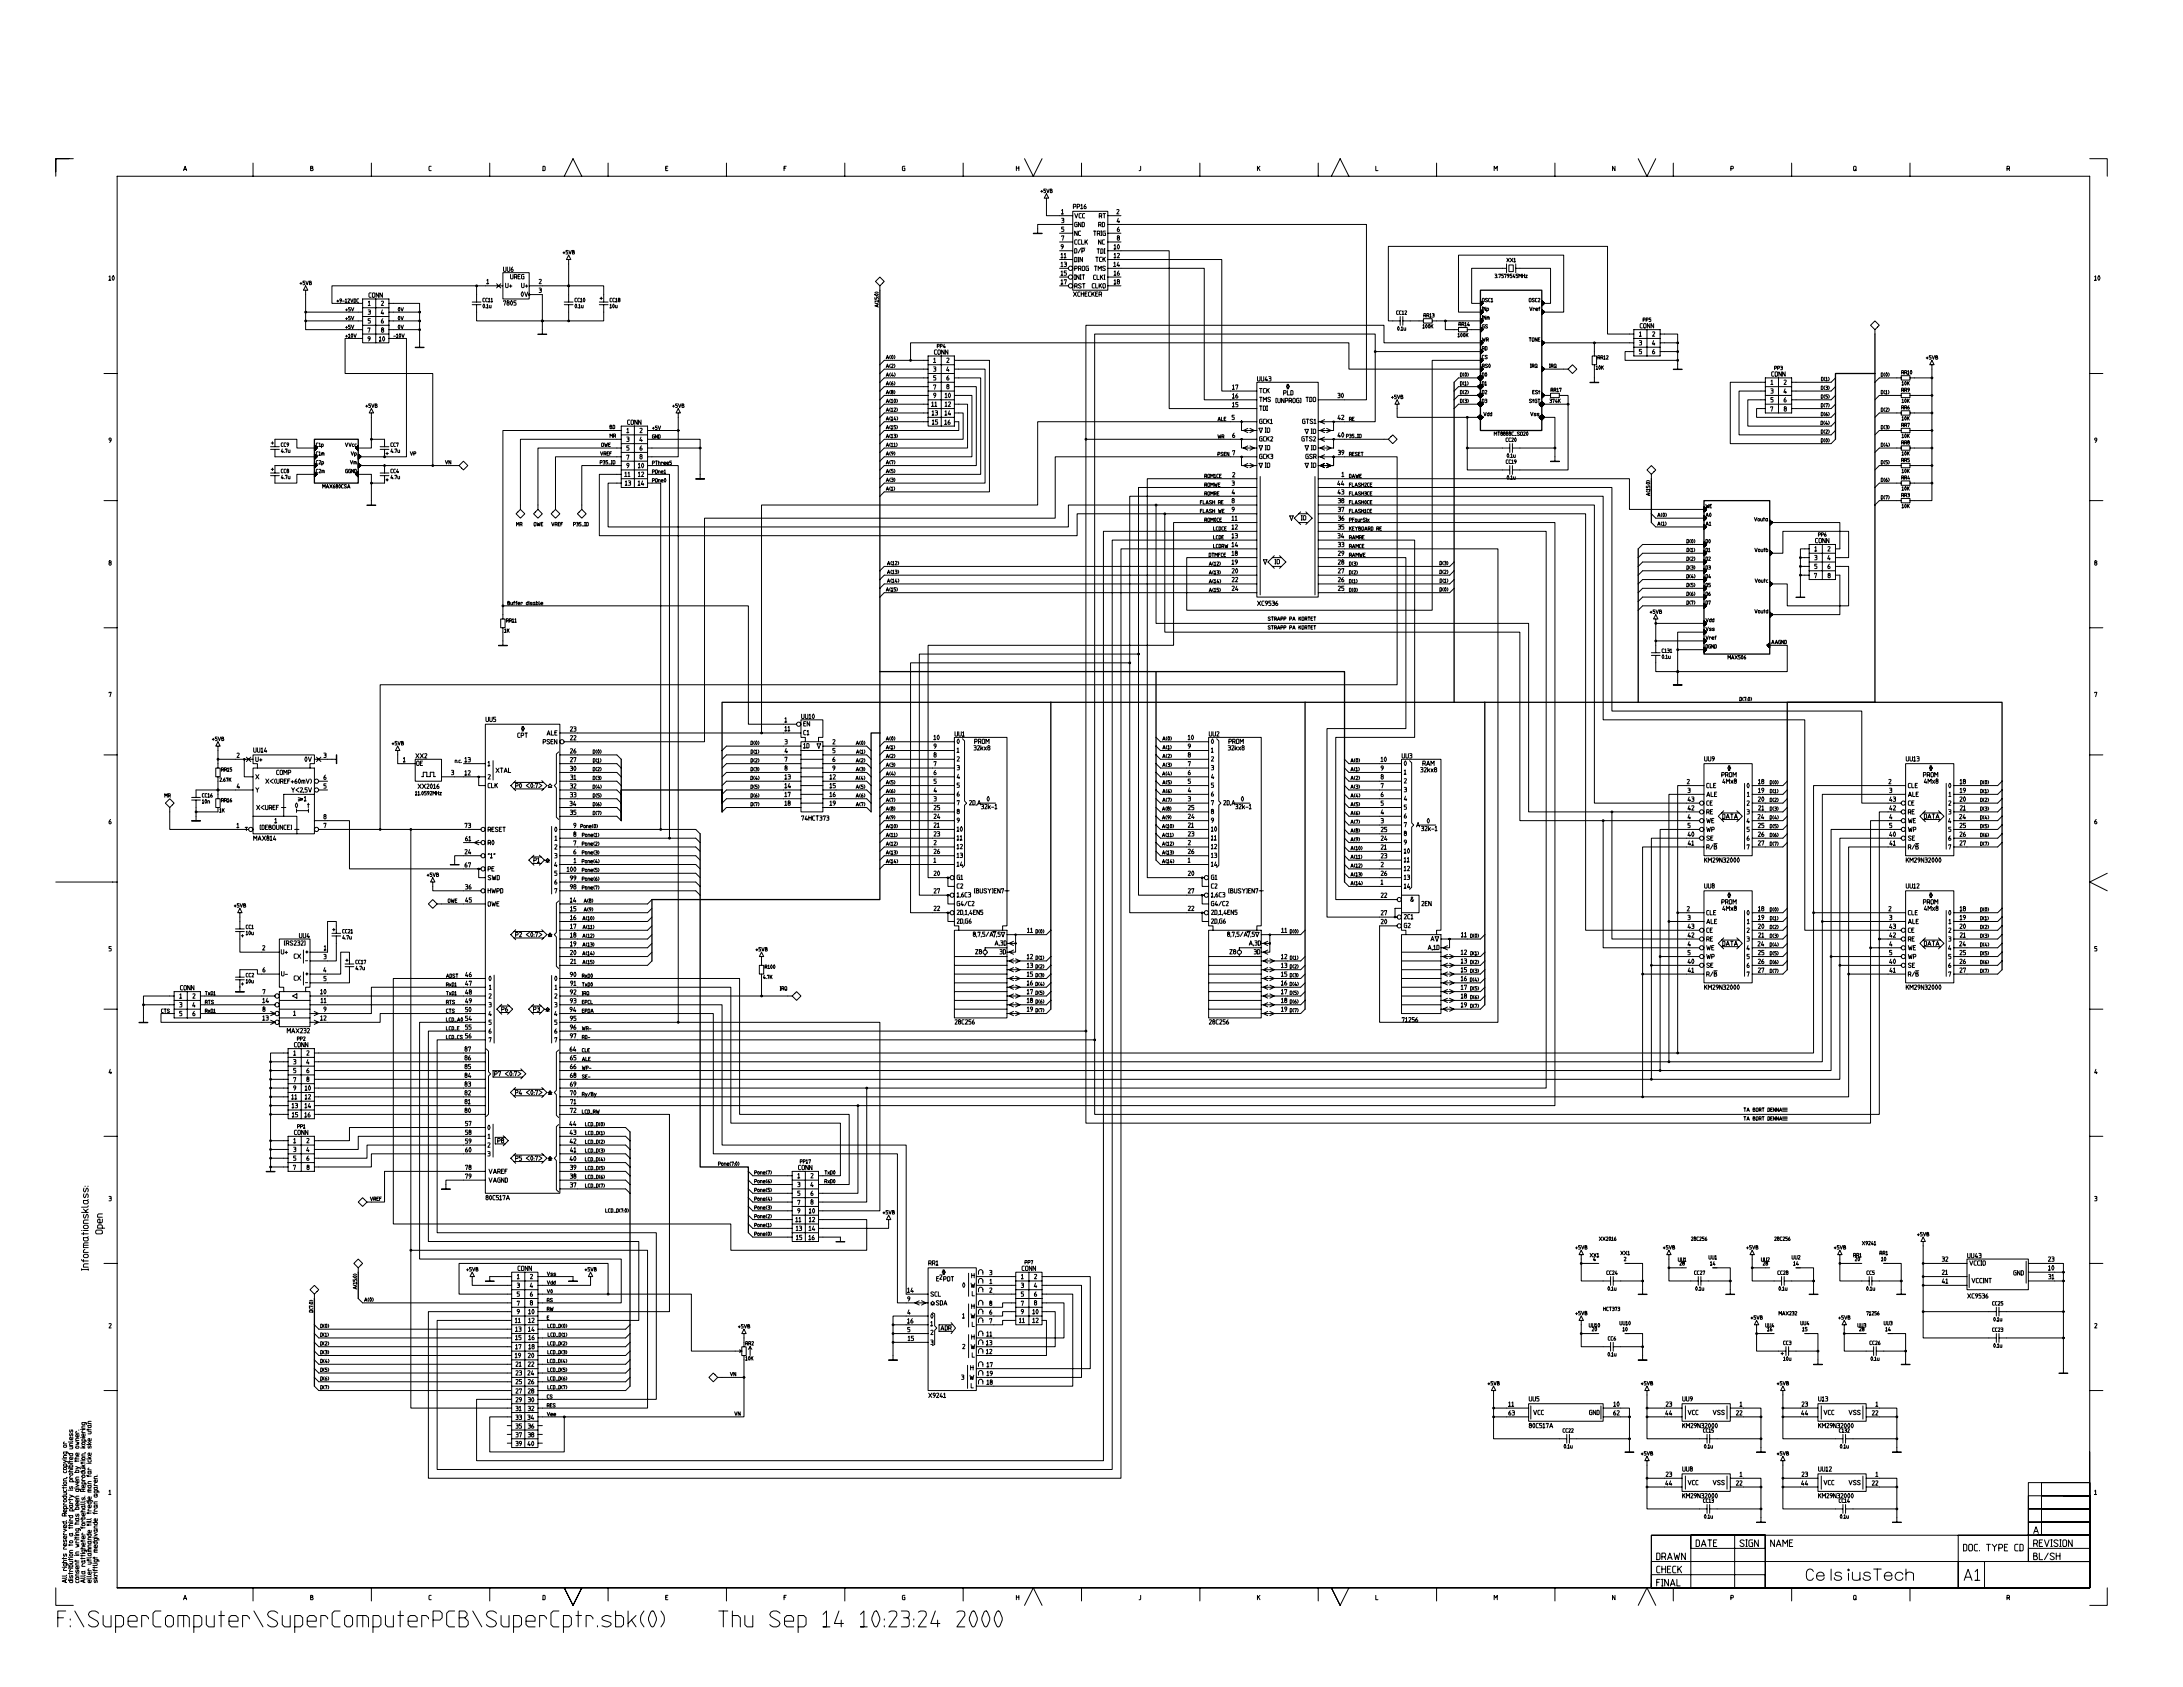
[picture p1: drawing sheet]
<svg xmlns="http://www.w3.org/2000/svg" width="279mm" height="216mm" viewBox="0 0 279 216" stroke-linecap="round" stroke-linejoin="round" font-family="sans-serif">
<defs><g id="words">
<g font-size="2">
<text x="7.1" y="208.8">F:\SuperComputer\SuperComputerPCB\SuperCptr.sbk(0)</text>
<text x="91.7" y="208.8">Thu</text>
<text x="98.2" y="208.8">Sep</text>
<text x="105.1" y="208.8">14</text>
<text x="109.8" y="208.8">10:23:24</text>
<text x="122.2" y="208.8">2000</text>
</g>
<g font-size="1.4">
<text x="231" y="202.6">CelsiusTech</text>
<text x="251.2" y="202.6">A1</text>
</g>
<g font-size=".9">
<text x="13.3" y="158" transform="rotate(-90 13.3 158)">Open</text>
<text x="11.5" y="162.7" transform="rotate(-90 11.5 162.7)">Informationsklass:</text>
</g>
<g font-size=".8">
<text x="260.2" y="196.5">A</text>
<text x="211.9" y="203.2">FINAL</text>
<text x="211.9" y="201.5">CHECK</text>
<text x="211.9" y="199.8">DRAWN</text>
<text x="217" y="198.2">DATE</text>
<text x="222.6" y="198.2">SIGN</text>
<text x="226.5" y="198.2">NAME</text>
<text x="251.2" y="198.7">DOC.</text>
<text x="254.1" y="198.7">TYPE</text>
<text x="257.7" y="198.7">CD</text>
<text x="260.2" y="199.8">BL/SH</text>
<text x="260.2" y="198.2">REVISION</text>
</g>
<g font-size=".6">
<text x="23.4" y="22">A</text>
<text x="39.7" y="22">B</text>
<text x="54.8" y="22">C</text>
<text x="69.4" y="22">D</text>
<text x="85.1" y="22">E</text>
<text x="100.3" y="22">F</text>
<text x="115.4" y="22">G</text>
<text x="130" y="22">H</text>
<text x="145.7" y="22">J</text>
<text x="160.9" y="22">K</text>
<text x="176" y="22">L</text>
<text x="191.2" y="22">M</text>
<text x="206.3" y="22">N</text>
<text x="221.4" y="22">P</text>
<text x="237.2" y="22">Q</text>
<text x="256.8" y="22">R</text>
<text x="135.8" y="29.8">5</text>
<text x="135.8" y="28.7">3</text>
<text x="135.8" y="27.5">1</text>
<text x="137.3" y="26.9">PP16</text>
<text x="137.5" y="28.1">VCC</text>
<text x="137.5" y="29.2">GND</text>
<text x="140.5" y="29.2">RD</text>
<text x="140.6" y="28.1">RT</text>
<text x="142.9" y="27.5">2</text>
<text x="142.9" y="28.7">4</text>
<text x="142.9" y="29.8">6</text>
<text x="64.4" y="34.9">UU6</text>
<text x="65.3" y="35.9">UREG</text>
<text x="135.7" y="35.4">15</text>
<text x="135.7" y="34.3">13</text>
<text x="135.7" y="33.1">11</text>
<text x="135.7" y="32">9</text>
<text x="135.8" y="30.9">7</text>
<text x="137.5" y="32.5">D/P</text>
<text x="137.5" y="33.7">DIN</text>
<text x="137.5" y="34.8">PROG</text>
<text x="137.5" y="35.9">INIT</text>
<text x="137.5" y="30.3">NC</text>
<text x="137.5" y="31.4">CCLK</text>
<text x="139.9" y="35.9">CLKI</text>
<text x="139.9" y="30.3">TRIG</text>
<text x="140" y="34.8">TMS</text>
<text x="140.2" y="33.6">TCK</text>
<text x="140.3" y="32.6">TDI</text>
<text x="140.5" y="31.4">NC</text>
<text x="142.5" y="34.3">14</text>
<text x="142.5" y="35.4">16</text>
<text x="142.5" y="33.1">12</text>
<text x="142.5" y="32">10</text>
<text x="142.9" y="30.9">8</text>
<text x="13.9" y="36">10</text>
<text x="47" y="41.5">5</text>
<text x="47" y="40.4">3</text>
<text x="47.1" y="39.3">1</text>
<text x="47.1" y="38.2">CONN</text>
<text x="48.7" y="40.4">4</text>
<text x="48.7" y="41.5">6</text>
<text x="48.7" y="39.3">2</text>
<text x="62.2" y="36.5">1</text>
<text x="64.4" y="39.2">7805</text>
<text x="64.6" y="37">U+</text>
<text x="66.6" y="38.1">0V</text>
<text x="66.7" y="37">U+</text>
<text x="68.9" y="37.6">3</text>
<text x="68.9" y="36.5">2</text>
<text x="76.7" y="38.5">+</text>
<text x="135.7" y="36.5">17</text>
<text x="137.3" y="38.1">XCHECKER</text>
<text x="137.5" y="37">RST</text>
<text x="139.7" y="37">CLKO</text>
<text x="142.5" y="36.5">18</text>
<text x="268" y="36">10</text>
<text x="47" y="42.7">7</text>
<text x="47" y="43.8">9</text>
<text x="48.5" y="43.8">10</text>
<text x="48.7" y="42.7">8</text>
<text x="119.4" y="47.7">3</text>
<text x="119.4" y="46.6">1</text>
<text x="119.5" y="45.5">CONN</text>
<text x="121.1" y="47.7">4</text>
<text x="121.1" y="46.6">2</text>
<text x="209.7" y="44.3">3</text>
<text x="209.7" y="45.4">5</text>
<text x="209.8" y="43.2">1</text>
<text x="209.8" y="42.1">CONN</text>
<text x="211.4" y="44.3">4</text>
<text x="211.4" y="45.4">6</text>
<text x="211.4" y="43.2">2</text>
<text x="119.2" y="52.2">11</text>
<text x="119.2" y="53.3">13</text>
<text x="119.4" y="48.8">5</text>
<text x="119.4" y="50">7</text>
<text x="119.4" y="51">9</text>
<text x="120.9" y="53.3">14</text>
<text x="120.9" y="51">10</text>
<text x="120.9" y="52.2">12</text>
<text x="121.1" y="49.9">8</text>
<text x="121.1" y="48.8">6</text>
<text x="157.6" y="53.9">5</text>
<text x="157.7" y="52.2">15</text>
<text x="157.7" y="51.1">16</text>
<text x="157.7" y="50">17</text>
<text x="160.9" y="48.9">UU43</text>
<text x="161.1" y="52.7">TDI</text>
<text x="161.1" y="51.6">TMS</text>
<text x="161.1" y="50.4">TCK</text>
<text x="163.2" y="51.7">[UNPROG]</text>
<text x="164.2" y="50.7">PLD</text>
<text x="167.1" y="51.6">TDO</text>
<text x="171.2" y="53.9">42</text>
<text x="171.2" y="51.1">30</text>
<text x="226.5" y="52.8">7</text>
<text x="226.6" y="50.5">3</text>
<text x="226.6" y="51.6">5</text>
<text x="226.6" y="49.4">1</text>
<text x="226.7" y="48.3">CONN</text>
<text x="228.2" y="50.5">4</text>
<text x="228.3" y="51.6">6</text>
<text x="228.3" y="49.4">2</text>
<text x="228.3" y="52.8">8</text>
<text x="13.9" y="56.8">9</text>
<text x="34.6" y="57.1">+</text>
<text x="49.3" y="58.4">+</text>
<text x="80.1" y="59">7</text>
<text x="80.1" y="57.8">5</text>
<text x="80.1" y="56.7">3</text>
<text x="80.2" y="55.5">1</text>
<text x="80.2" y="54.5">CONN</text>
<text x="81.8" y="56.7">4</text>
<text x="81.8" y="58.9">8</text>
<text x="81.8" y="57.8">6</text>
<text x="81.8" y="55.5">2</text>
<text x="119.2" y="54.5">15</text>
<text x="120.9" y="54.5">16</text>
<text x="157.7" y="58.4">7</text>
<text x="157.7" y="56.2">6</text>
<text x="161.1" y="58.9">GCK3</text>
<text x="161.1" y="56.6">GCK2</text>
<text x="161.1" y="54.4">GCK1</text>
<text x="161.9" y="60">IO</text>
<text x="161.9" y="57.7">IO</text>
<text x="161.9" y="55.5">IO</text>
<text x="166.5" y="56.6">GTS2</text>
<text x="166.6" y="54.4">GTS1</text>
<text x="167" y="58.9">GSR</text>
<text x="167.8" y="55.6">IO</text>
<text x="167.8" y="60">IO</text>
<text x="167.8" y="57.7">IO</text>
<text x="171.2" y="56.1">40</text>
<text x="171.2" y="58.3">39</text>
<text x="268" y="56.8">9</text>
<text x="34.6" y="60.4">+</text>
<text x="49.3" y="61.8">+</text>
<text x="79.9" y="61.1">11</text>
<text x="80" y="62.3">13</text>
<text x="80.1" y="60">9</text>
<text x="81.6" y="62.3">14</text>
<text x="81.6" y="61.1">12</text>
<text x="81.6" y="60">10</text>
<text x="157.6" y="65.6">9</text>
<text x="157.6" y="64.5">8</text>
<text x="157.6" y="63.4">4</text>
<text x="157.6" y="62.3">3</text>
<text x="157.7" y="61.2">2</text>
<text x="171.1" y="62.3">44</text>
<text x="171.2" y="63.4">43</text>
<text x="171.2" y="65.6">37</text>
<text x="171.2" y="64.5">38</text>
<text x="171.7" y="61.2">1</text>
<text x="157.6" y="71.3">18</text>
<text x="157.6" y="70.1">14</text>
<text x="157.6" y="69">13</text>
<text x="157.6" y="67.9">12</text>
<text x="157.6" y="66.8">11</text>
<text x="166.5" y="66.7">IO</text>
<text x="171.2" y="69">34</text>
<text x="171.2" y="71.3">29</text>
<text x="171.2" y="70.1">33</text>
<text x="171.2" y="67.9">35</text>
<text x="171.2" y="66.8">36</text>
<text x="232.2" y="71.8">3</text>
<text x="232.2" y="70.7">1</text>
<text x="232.3" y="69.6">CONN</text>
<text x="233.8" y="71.8">4</text>
<text x="233.9" y="70.7">2</text>
<text x="13.9" y="72.5">8</text>
<text x="157.6" y="75.7">24</text>
<text x="157.6" y="74.6">22</text>
<text x="157.6" y="73.5">20</text>
<text x="157.6" y="72.4">19</text>
<text x="160.9" y="77.6">XC9536</text>
<text x="163.1" y="72.3">IO</text>
<text x="171.2" y="75.7">25</text>
<text x="171.2" y="74.6">26</text>
<text x="171.2" y="73.5">27</text>
<text x="171.2" y="72.4">28</text>
<text x="232.1" y="74.1">7</text>
<text x="232.2" y="72.9">5</text>
<text x="233.9" y="72.9">6</text>
<text x="233.9" y="74.1">8</text>
<text x="268" y="72.5">8</text>
<text x="13.9" y="89.3">7</text>
<text x="268" y="89.3">7</text>
<text x="62.1" y="92.5">UU5</text>
<text x="66.2" y="94.5">CPT</text>
<text x="69.4" y="95.4">PSEN</text>
<text x="69.9" y="94.2">ALE</text>
<text x="72.9" y="94.9">22</text>
<text x="72.9" y="93.7">23</text>
<text x="100.4" y="92.6">1</text>
<text x="100.4" y="93.7">11</text>
<text x="100.4" y="95.4">3</text>
<text x="102.5" y="92.1">UU10</text>
<text x="102.8" y="93.1">EN</text>
<text x="102.8" y="94.2">C1</text>
<text x="102.8" y="95.9">1D</text>
<text x="106.5" y="95.4">2</text>
<text x="119.5" y="95.9">9</text>
<text x="119.5" y="94.8">10</text>
<text x="122.2" y="94.4">UU1</text>
<text x="122.4" y="95.3">0</text>
<text x="124.7" y="95.3">PROM</text>
<text x="152" y="94.8">10</text>
<text x="152" y="95.9">9</text>
<text x="154.7" y="94.4">UU2</text>
<text x="155" y="95.3">0</text>
<text x="157.2" y="95.3">PROM</text>
<text x="30.3" y="101">4</text>
<text x="30.3" y="97.1">2</text>
<text x="32.4" y="96.4">UU14</text>
<text x="32.7" y="97.6">U+</text>
<text x="32.7" y="99.9">X</text>
<text x="32.7" y="101.5">Y</text>
<text x="33.9" y="100.4">X&lt;(UREF+60mV)</text>
<text x="35.3" y="99.3">COMP</text>
<text x="37.2" y="101.5">Y&lt;2,5V</text>
<text x="38.9" y="97.6">0V</text>
<text x="41.4" y="101">5</text>
<text x="41.4" y="99.9">6</text>
<text x="41.4" y="97.1">3</text>
<text x="51.6" y="97.7">1</text>
<text x="53.1" y="97.2">XX2</text>
<text x="53.2" y="98.1">OE</text>
<text x="53.4" y="101.1">XX2016</text>
<text x="57.7" y="99.3">3</text>
<text x="59.4" y="97.7">13</text>
<text x="59.4" y="99.3">12</text>
<text x="62.4" y="101">CLK</text>
<text x="62.4" y="99.9">2</text>
<text x="62.4" y="98.2">1</text>
<text x="63.4" y="99">XTAL</text>
<text x="65.9" y="101">P0</text>
<text x="67.3" y="101">&lt;0:7&gt;</text>
<text x="72.9" y="101">32</text>
<text x="72.9" y="98.8">30</text>
<text x="72.9" y="97.7">27</text>
<text x="72.9" y="96.5">26</text>
<text x="72.9" y="99.9">31</text>
<text x="100.4" y="96.5">4</text>
<text x="100.4" y="97.6">7</text>
<text x="100.4" y="98.7">8</text>
<text x="100.4" y="99.9">13</text>
<text x="100.4" y="101">14</text>
<text x="106.2" y="101">15</text>
<text x="106.2" y="99.9">12</text>
<text x="106.5" y="96.5">5</text>
<text x="106.5" y="97.6">6</text>
<text x="106.5" y="98.7">9</text>
<text x="119.5" y="101.5">4</text>
<text x="119.5" y="100.4">5</text>
<text x="119.5" y="99.3">6</text>
<text x="119.5" y="98.2">7</text>
<text x="119.5" y="97.1">8</text>
<text x="122.4" y="100.9">5</text>
<text x="122.4" y="99.8">4</text>
<text x="122.4" y="98.7">3</text>
<text x="122.4" y="97.6">2</text>
<text x="122.4" y="96.4">1</text>
<text x="124.6" y="96.2">32kx8</text>
<text x="152" y="97.1">8</text>
<text x="152" y="98.2">7</text>
<text x="152" y="99.3">6</text>
<text x="152" y="100.4">5</text>
<text x="152" y="101.5">4</text>
<text x="155" y="100.9">5</text>
<text x="155" y="99.8">4</text>
<text x="155" y="98.7">3</text>
<text x="155" y="97.6">2</text>
<text x="155" y="96.4">1</text>
<text x="157.1" y="96.2">32kx8</text>
<text x="176.7" y="101">7</text>
<text x="176.7" y="99.9">8</text>
<text x="176.7" y="98.7">9</text>
<text x="176.7" y="97.6">10</text>
<text x="179.4" y="97.2">UU3</text>
<text x="179.6" y="98.1">0</text>
<text x="179.6" y="99.2">1</text>
<text x="179.6" y="100.4">2</text>
<text x="179.6" y="101.5">3</text>
<text x="181.8" y="99">32kx8</text>
<text x="182" y="98.1">RAM</text>
<text x="215.9" y="100.5">2</text>
<text x="216" y="101.6">3</text>
<text x="218.1" y="97.6">UU9</text>
<text x="218.4" y="101">CLE</text>
<text x="220.3" y="99.6">PROM</text>
<text x="220.4" y="100.4">4Mx8</text>
<text x="223.5" y="101">0</text>
<text x="225" y="101.6">19</text>
<text x="225" y="100.5">18</text>
<text x="241.7" y="100.5">2</text>
<text x="241.8" y="101.6">3</text>
<text x="243.9" y="97.6">UU13</text>
<text x="244.2" y="101">CLE</text>
<text x="246.1" y="99.6">PROM</text>
<text x="246.2" y="100.4">4Mx8</text>
<text x="249.3" y="101">0</text>
<text x="250.8" y="100.5">18</text>
<text x="250.8" y="101.6">19</text>
<text x="13.9" y="105.6">6</text>
<text x="30.3" y="106.1">1</text>
<text x="32.4" y="107.7">MAX814</text>
<text x="32.8" y="103.8">X&lt;UREF</text>
<text x="33.2" y="106.3">[DEBOUNCE]</text>
<text x="35.1" y="105.5">1</text>
<text x="37.7" y="103.5">0</text>
<text x="38.9" y="102.7">1</text>
<text x="39.3" y="103.5">t</text>
<text x="41.4" y="106.1">7</text>
<text x="41.4" y="105">8</text>
<text x="59.4" y="106.1">73</text>
<text x="59.5" y="107.8">61</text>
<text x="62.4" y="106.6">RESET</text>
<text x="70.9" y="106.6">0</text>
<text x="71" y="107.7">1</text>
<text x="72.9" y="103.3">34</text>
<text x="72.9" y="104.4">35</text>
<text x="72.9" y="102.2">33</text>
<text x="73.4" y="107.2">8</text>
<text x="73.4" y="106.1">9</text>
<text x="100.4" y="102.1">17</text>
<text x="100.4" y="103.2">18</text>
<text x="102.5" y="105.1">74HCT373</text>
<text x="106.2" y="102.1">16</text>
<text x="106.2" y="103.2">19</text>
<text x="119.5" y="107.2">23</text>
<text x="119.5" y="106">21</text>
<text x="119.5" y="104.9">24</text>
<text x="119.5" y="103.8">25</text>
<text x="119.5" y="102.7">3</text>
<text x="122.4" y="107.7">11</text>
<text x="122.4" y="106.5">10</text>
<text x="122.4" y="105.4">9</text>
<text x="122.4" y="104.3">8</text>
<text x="122.4" y="103.2">7</text>
<text x="122.4" y="102.1">6</text>
<text x="124" y="103.2">2D,A</text>
<text x="125.5" y="103.7">32k-1</text>
<text x="126.3" y="102.7">0</text>
<text x="152" y="102.7">3</text>
<text x="152" y="103.8">25</text>
<text x="152" y="104.9">24</text>
<text x="152" y="106">21</text>
<text x="152" y="107.2">23</text>
<text x="155" y="107.7">11</text>
<text x="155" y="106.5">10</text>
<text x="155" y="105.4">9</text>
<text x="155" y="104.3">8</text>
<text x="155" y="103.2">7</text>
<text x="155" y="102.1">6</text>
<text x="156.5" y="103.2">2D,A</text>
<text x="158.1" y="103.7">32k-1</text>
<text x="158.8" y="102.7">0</text>
<text x="176.7" y="107.7">24</text>
<text x="176.7" y="106.6">25</text>
<text x="176.7" y="105.5">3</text>
<text x="176.7" y="104.4">4</text>
<text x="176.7" y="103.2">5</text>
<text x="176.7" y="102.1">6</text>
<text x="179.6" y="102.6">4</text>
<text x="179.6" y="103.7">5</text>
<text x="179.6" y="104.9">6</text>
<text x="179.6" y="106">7</text>
<text x="179.6" y="107.1">8</text>
<text x="181.2" y="106">A</text>
<text x="181.8" y="106.5">32k-1</text>
<text x="182.6" y="105.5">0</text>
<text x="216" y="107.2">40</text>
<text x="216" y="106.1">5</text>
<text x="216" y="105">4</text>
<text x="216" y="103.8">42</text>
<text x="216" y="102.7">43</text>
<text x="218.4" y="102.1">ALE</text>
<text x="218.4" y="103.2">CE</text>
<text x="218.4" y="104.3">RE</text>
<text x="218.4" y="105.5">WE</text>
<text x="218.4" y="106.6">WP</text>
<text x="218.4" y="107.7">SE</text>
<text x="220.4" y="104.9">DATA</text>
<text x="223.5" y="105.5">4</text>
<text x="223.5" y="103.2">2</text>
<text x="223.5" y="104.3">3</text>
<text x="223.5" y="106.6">5</text>
<text x="223.5" y="107.7">6</text>
<text x="223.6" y="102.1">1</text>
<text x="224.9" y="105">24</text>
<text x="225" y="107.2">26</text>
<text x="225" y="106.1">25</text>
<text x="225" y="102.7">20</text>
<text x="225" y="103.8">21</text>
<text x="241.8" y="102.7">43</text>
<text x="241.8" y="103.8">42</text>
<text x="241.8" y="105">4</text>
<text x="241.8" y="106.1">5</text>
<text x="241.8" y="107.2">40</text>
<text x="244.2" y="102.1">ALE</text>
<text x="244.2" y="103.2">CE</text>
<text x="244.2" y="104.3">RE</text>
<text x="244.2" y="105.5">WE</text>
<text x="244.2" y="106.6">WP</text>
<text x="244.2" y="107.7">SE</text>
<text x="246.2" y="104.9">DATA</text>
<text x="249.3" y="105.5">4</text>
<text x="249.3" y="103.2">2</text>
<text x="249.3" y="104.3">3</text>
<text x="249.3" y="106.6">5</text>
<text x="249.3" y="107.7">6</text>
<text x="249.4" y="102.1">1</text>
<text x="250.7" y="105">24</text>
<text x="250.8" y="102.7">20</text>
<text x="250.8" y="106.1">25</text>
<text x="250.8" y="107.2">26</text>
<text x="250.8" y="103.8">21</text>
<text x="268" y="105.6">6</text>
<text x="59.4" y="109.4">24</text>
<text x="59.4" y="111.1">67</text>
<text x="59.5" y="113.9">36</text>
<text x="62.4" y="108.3">R0</text>
<text x="62.4" y="110">&quot;1&quot;</text>
<text x="62.4" y="111.6">PE</text>
<text x="62.4" y="112.8">SWD</text>
<text x="68.2" y="110.5">P1</text>
<text x="70.9" y="111.1">4</text>
<text x="70.9" y="113.3">6</text>
<text x="70.9" y="112.2">5</text>
<text x="70.9" y="110">3</text>
<text x="70.9" y="108.8">2</text>
<text x="72.5" y="111.7">100</text>
<text x="72.9" y="113.9">98</text>
<text x="72.9" y="112.8">99</text>
<text x="73.4" y="109.4">6</text>
<text x="73.4" y="108.3">7</text>
<text x="73.4" y="110.6">1</text>
<text x="119.5" y="112.2">20</text>
<text x="119.5" y="110.5">1</text>
<text x="119.5" y="109.4">26</text>
<text x="119.5" y="108.3">2</text>
<text x="122.4" y="113.8">C2</text>
<text x="122.4" y="112.7">G1</text>
<text x="122.4" y="111">14</text>
<text x="122.4" y="109.9">13</text>
<text x="122.4" y="108.8">12</text>
<text x="152" y="108.3">2</text>
<text x="152" y="109.4">26</text>
<text x="152" y="110.5">1</text>
<text x="152" y="112.2">20</text>
<text x="155" y="113.8">C2</text>
<text x="155" y="112.7">G1</text>
<text x="155" y="111">14</text>
<text x="155" y="109.9">13</text>
<text x="155" y="108.8">12</text>
<text x="176.7" y="113.3">1</text>
<text x="176.7" y="112.2">26</text>
<text x="176.7" y="111.1">2</text>
<text x="176.7" y="110">23</text>
<text x="176.7" y="108.8">21</text>
<text x="179.6" y="108.2">9</text>
<text x="179.6" y="109.3">10</text>
<text x="179.6" y="110.5">11</text>
<text x="179.6" y="111.6">12</text>
<text x="179.6" y="112.7">13</text>
<text x="179.6" y="113.8">14</text>
<text x="216" y="108.3">41</text>
<text x="218.1" y="113.8">UU8</text>
<text x="218.1" y="110.5">KM29N32000</text>
<text x="218.4" y="108.8">R/B</text>
<text x="223.5" y="108.8">7</text>
<text x="225" y="108.3">27</text>
<text x="241.8" y="108.3">41</text>
<text x="243.9" y="110.5">KM29N32000</text>
<text x="243.9" y="113.8">UU12</text>
<text x="244.2" y="108.8">R/B</text>
<text x="249.3" y="108.8">7</text>
<text x="250.8" y="108.3">27</text>
<text x="42.5" y="119.3">+</text>
<text x="59.5" y="115.6">45</text>
<text x="62.4" y="116.1">OWE</text>
<text x="62.4" y="114.4">HWPD</text>
<text x="70.9" y="114.4">7</text>
<text x="72.9" y="115.6">14</text>
<text x="72.9" y="119">17</text>
<text x="72.9" y="117.9">16</text>
<text x="72.9" y="116.7">15</text>
<text x="119.5" y="116.7">22</text>
<text x="119.5" y="114.5">27</text>
<text x="122.4" y="118.3">2D,G6</text>
<text x="122.4" y="117.2">2D,1,4EN5</text>
<text x="122.4" y="116.1">G4/C2</text>
<text x="122.4" y="115">1,6C3</text>
<text x="124.6" y="114.5">[BUSY]EN7</text>
<text x="131.4" y="119.5">11</text>
<text x="152" y="114.5">27</text>
<text x="152" y="116.7">22</text>
<text x="155" y="118.3">2D,G6</text>
<text x="155" y="117.2">2D,1,4EN5</text>
<text x="155" y="116.1">G4/C2</text>
<text x="155" y="115">1,6C3</text>
<text x="157.2" y="114.5">[BUSY]EN7</text>
<text x="164" y="119.5">11</text>
<text x="176.7" y="118.4">20</text>
<text x="176.7" y="117.3">27</text>
<text x="176.7" y="115">22</text>
<text x="179.6" y="117.8">2C1</text>
<text x="179.6" y="118.9">G2</text>
<text x="180.5" y="115.5">&amp;</text>
<text x="181.9" y="116.1">2EN</text>
<text x="215.9" y="116.7">2</text>
<text x="216" y="119">43</text>
<text x="216" y="117.9">3</text>
<text x="218.4" y="118.4">ALE</text>
<text x="218.4" y="119.5">CE</text>
<text x="218.4" y="117.2">CLE</text>
<text x="220.3" y="115.9">PROM</text>
<text x="220.4" y="116.7">4Mx8</text>
<text x="223.5" y="117.2">0</text>
<text x="223.5" y="119.5">2</text>
<text x="223.6" y="118.4">1</text>
<text x="225" y="119">20</text>
<text x="225" y="117.9">19</text>
<text x="225" y="116.7">18</text>
<text x="241.7" y="116.7">2</text>
<text x="241.8" y="117.9">3</text>
<text x="241.8" y="119">43</text>
<text x="244.2" y="118.4">ALE</text>
<text x="244.2" y="119.5">CE</text>
<text x="244.2" y="117.2">CLE</text>
<text x="246.1" y="115.9">PROM</text>
<text x="246.2" y="116.7">4Mx8</text>
<text x="249.3" y="117.2">0</text>
<text x="249.3" y="119.5">2</text>
<text x="249.4" y="118.4">1</text>
<text x="250.8" y="119">20</text>
<text x="250.8" y="116.7">18</text>
<text x="250.8" y="117.9">19</text>
<text x="13.9" y="121.9">5</text>
<text x="30.8" y="120.1">+</text>
<text x="33.5" y="121.7">2</text>
<text x="33.6" y="124.6">6</text>
<text x="35.9" y="122.3">U+</text>
<text x="36" y="125.1">U-</text>
<text x="36.3" y="121.1">[RS232]</text>
<text x="37.6" y="122.8">CX</text>
<text x="37.6" y="125.6">CX</text>
<text x="38.2" y="120.2">UU4</text>
<text x="39" y="123.3">-</text>
<text x="39" y="122.2">+</text>
<text x="39" y="125">+</text>
<text x="41.3" y="124.6">4</text>
<text x="41.4" y="122.9">3</text>
<text x="41.4" y="125.7">5</text>
<text x="41.4" y="121.7">1</text>
<text x="44.2" y="123.3">+</text>
<text x="59.5" y="125.2">46</text>
<text x="62.5" y="125.7">0</text>
<text x="65.9" y="120.1">P2</text>
<text x="67.3" y="120.1">&lt;0:7&gt;</text>
<text x="70.9" y="125.7">0</text>
<text x="72.9" y="125.2">90</text>
<text x="72.9" y="122.4">20</text>
<text x="72.9" y="123.5">21</text>
<text x="72.9" y="121.2">19</text>
<text x="72.9" y="120.1">18</text>
<text x="124.5" y="120">8,7,5/A,</text>
<text x="124.8" y="122.3">Z8</text>
<text x="127" y="120">7,5</text>
<text x="127.3" y="121.1">A,3D</text>
<text x="127.9" y="122.3">3D</text>
<text x="131.4" y="122.9">12</text>
<text x="131.4" y="124">13</text>
<text x="131.4" y="125.1">15</text>
<text x="157" y="120">8,7,5/A,</text>
<text x="157.3" y="122.3">Z8</text>
<text x="159.6" y="120">7,5</text>
<text x="159.8" y="121.1">A,3D</text>
<text x="160.4" y="122.3">3D</text>
<text x="163.9" y="125.1">15</text>
<text x="163.9" y="124">13</text>
<text x="163.9" y="122.9">12</text>
<text x="182.7" y="121.7">A,1D</text>
<text x="183.1" y="120.6">A</text>
<text x="186.9" y="122.3">12</text>
<text x="186.9" y="123.4">13</text>
<text x="186.9" y="124.6">15</text>
<text x="186.9" y="125.7">16</text>
<text x="187" y="120.1">11</text>
<text x="216" y="123.5">40</text>
<text x="216" y="122.4">5</text>
<text x="216" y="121.2">4</text>
<text x="216" y="120.1">42</text>
<text x="216" y="124.6">41</text>
<text x="218.4" y="120.6">RE</text>
<text x="218.4" y="121.7">WE</text>
<text x="218.4" y="122.9">WP</text>
<text x="218.4" y="124">SE</text>
<text x="218.4" y="125.1">R/B</text>
<text x="220.4" y="121.2">DATA</text>
<text x="223.5" y="121.7">4</text>
<text x="223.5" y="120.6">3</text>
<text x="223.5" y="122.9">5</text>
<text x="223.5" y="124">6</text>
<text x="223.5" y="125.1">7</text>
<text x="224.9" y="121.2">24</text>
<text x="225" y="124.6">27</text>
<text x="225" y="123.5">26</text>
<text x="225" y="122.4">25</text>
<text x="225" y="120.1">21</text>
<text x="241.8" y="120.1">42</text>
<text x="241.8" y="121.2">4</text>
<text x="241.8" y="122.4">5</text>
<text x="241.8" y="123.5">40</text>
<text x="241.8" y="124.6">41</text>
<text x="244.2" y="120.6">RE</text>
<text x="244.2" y="121.7">WE</text>
<text x="244.2" y="122.9">WP</text>
<text x="244.2" y="124">SE</text>
<text x="244.2" y="125.1">R/B</text>
<text x="246.2" y="121.2">DATA</text>
<text x="249.3" y="121.7">4</text>
<text x="249.3" y="120.6">3</text>
<text x="249.3" y="122.9">5</text>
<text x="249.3" y="124">6</text>
<text x="249.3" y="125.1">7</text>
<text x="250.7" y="121.2">24</text>
<text x="250.8" y="122.4">25</text>
<text x="250.8" y="123.5">26</text>
<text x="250.8" y="124.6">27</text>
<text x="250.8" y="120.1">21</text>
<text x="268" y="121.9">5</text>
<text x="22.9" y="130.2">5</text>
<text x="22.9" y="129">3</text>
<text x="22.9" y="127.9">1</text>
<text x="23" y="126.9">CONN</text>
<text x="24.6" y="129">4</text>
<text x="24.6" y="130.2">6</text>
<text x="24.6" y="127.9">2</text>
<text x="30.8" y="126.3">+</text>
<text x="33.6" y="130.7">13</text>
<text x="33.6" y="129.6">8</text>
<text x="33.6" y="128.5">14</text>
<text x="33.6" y="127.4">7</text>
<text x="37.5" y="130.1">1</text>
<text x="39" y="126.1">-</text>
<text x="41" y="127.4">10</text>
<text x="41" y="130.7">12</text>
<text x="41" y="128.5">11</text>
<text x="41.4" y="129.6">9</text>
<text x="59.5" y="126.3">47</text>
<text x="59.5" y="127.4">48</text>
<text x="59.5" y="128.5">49</text>
<text x="59.5" y="129.6">50</text>
<text x="59.5" y="130.8">54</text>
<text x="59.5" y="131.9">55</text>
<text x="62.5" y="130.1">4</text>
<text x="62.5" y="127.9">2</text>
<text x="62.5" y="129">3</text>
<text x="62.5" y="131.3">5</text>
<text x="62.5" y="126.8">1</text>
<text x="64.1" y="129.6">P6</text>
<text x="68.2" y="129.6">P3</text>
<text x="70.9" y="130.1">4</text>
<text x="70.9" y="131.3">5</text>
<text x="70.9" y="129">3</text>
<text x="70.9" y="127.9">2</text>
<text x="71" y="126.8">1</text>
<text x="72.9" y="129.6">94</text>
<text x="72.9" y="131.9">96</text>
<text x="72.9" y="130.8">95</text>
<text x="72.9" y="128.5">93</text>
<text x="72.9" y="127.4">92</text>
<text x="72.9" y="126.3">91</text>
<text x="122.2" y="131.2">28C256</text>
<text x="131.4" y="126.2">16</text>
<text x="131.4" y="127.4">17</text>
<text x="131.4" y="128.5">18</text>
<text x="131.4" y="129.6">19</text>
<text x="154.7" y="131.2">28C256</text>
<text x="163.9" y="129.6">19</text>
<text x="163.9" y="128.5">18</text>
<text x="163.9" y="127.4">17</text>
<text x="163.9" y="126.2">16</text>
<text x="179.4" y="130.9">71256</text>
<text x="186.9" y="126.8">17</text>
<text x="186.9" y="127.9">18</text>
<text x="186.9" y="129">19</text>
<text x="218.1" y="126.8">KM29N32000</text>
<text x="243.9" y="126.8">KM29N32000</text>
<text x="13.9" y="137.6">4</text>
<text x="36.7" y="132.3">MAX232</text>
<text x="37.5" y="137.4">5</text>
<text x="37.5" y="136.3">3</text>
<text x="37.5" y="135.2">1</text>
<text x="37.6" y="134.1">CONN</text>
<text x="39.2" y="136.3">4</text>
<text x="39.2" y="137.4">6</text>
<text x="39.2" y="135.2">2</text>
<text x="59.4" y="134.7">87</text>
<text x="59.4" y="135.8">86</text>
<text x="59.4" y="136.9">85</text>
<text x="59.5" y="133">56</text>
<text x="62.5" y="132.4">6</text>
<text x="62.5" y="133.5">7</text>
<text x="63.2" y="137.9">P7</text>
<text x="64.6" y="137.9">&lt;0:7&gt;</text>
<text x="70.9" y="133.5">7</text>
<text x="70.9" y="132.4">6</text>
<text x="72.9" y="134.7">64</text>
<text x="72.9" y="136.9">66</text>
<text x="72.9" y="135.8">65</text>
<text x="72.9" y="133">97</text>
<text x="268" y="137.6">4</text>
<text x="37.3" y="140.8">11</text>
<text x="37.3" y="141.9">13</text>
<text x="37.3" y="143.1">15</text>
<text x="37.5" y="139.7">9</text>
<text x="37.5" y="138.6">7</text>
<text x="38.9" y="143.1">16</text>
<text x="39" y="141.9">14</text>
<text x="39" y="140.8">12</text>
<text x="39" y="139.7">10</text>
<text x="39.2" y="138.6">8</text>
<text x="59.4" y="138.1">84</text>
<text x="59.4" y="139.2">83</text>
<text x="59.4" y="140.3">82</text>
<text x="59.4" y="141.4">81</text>
<text x="59.4" y="142.5">80</text>
<text x="65.9" y="140.2">P4</text>
<text x="67.3" y="140.2">&lt;0:7&gt;</text>
<text x="72.9" y="142.5">72</text>
<text x="72.9" y="140.3">70</text>
<text x="72.9" y="139.2">69</text>
<text x="72.9" y="138.1">68</text>
<text x="72.9" y="141.4">71</text>
<text x="37.5" y="149.8">7</text>
<text x="37.5" y="148.7">5</text>
<text x="37.5" y="147.5">3</text>
<text x="37.5" y="146.4">1</text>
<text x="37.6" y="145.4">CONN</text>
<text x="39.2" y="147.5">4</text>
<text x="39.2" y="148.7">6</text>
<text x="39.2" y="146.4">2</text>
<text x="39.2" y="149.8">8</text>
<text x="59.5" y="144.2">57</text>
<text x="59.5" y="145.4">58</text>
<text x="59.5" y="146.5">59</text>
<text x="59.5" y="147.6">60</text>
<text x="59.5" y="149.8">78</text>
<text x="62.4" y="144.7">0</text>
<text x="62.4" y="147">2</text>
<text x="62.4" y="148.1">3</text>
<text x="62.4" y="145.9">1</text>
<text x="63.6" y="146.4">P8</text>
<text x="65.9" y="148.7">P5</text>
<text x="67.3" y="148.7">&lt;0:7&gt;</text>
<text x="72.8" y="144.2">44</text>
<text x="72.9" y="148.7">40</text>
<text x="72.9" y="146.5">42</text>
<text x="72.9" y="145.4">43</text>
<text x="72.9" y="149.8">39</text>
<text x="72.9" y="147.6">41</text>
<text x="102.1" y="149.9">CONN</text>
<text x="13.9" y="153.8">3</text>
<text x="59.5" y="151">79</text>
<text x="62.1" y="153.7">80C517A</text>
<text x="62.5" y="150.3">VAREF</text>
<text x="62.5" y="151.5">VAGND</text>
<text x="72.9" y="152.1">37</text>
<text x="72.9" y="151">38</text>
<text x="102" y="155.4">9</text>
<text x="102" y="154.3">7</text>
<text x="102" y="153.2">5</text>
<text x="102" y="152">3</text>
<text x="102" y="150.9">1</text>
<text x="103.5" y="155.4">10</text>
<text x="103.7" y="152">4</text>
<text x="103.7" y="154.3">8</text>
<text x="103.7" y="153.2">6</text>
<text x="103.7" y="150.9">2</text>
<text x="268" y="153.8">3</text>
<text x="101.8" y="156.5">11</text>
<text x="101.8" y="157.6">13</text>
<text x="101.9" y="158.8">15</text>
<text x="103.5" y="158.8">16</text>
<text x="103.5" y="157.6">14</text>
<text x="103.5" y="156.5">12</text>
<text x="248.5" y="161.6">32</text>
<text x="251.8" y="161.1">UU43</text>
<text x="262.1" y="161.6">23</text>
<text x="66.1" y="164.9">3</text>
<text x="66.1" y="166.1">5</text>
<text x="66.1" y="167.2">7</text>
<text x="66.1" y="163.8">1</text>
<text x="66.2" y="162.8">CONN</text>
<text x="67.8" y="164.9">4</text>
<text x="67.8" y="167.2">8</text>
<text x="67.8" y="166.1">6</text>
<text x="67.8" y="163.8">2</text>
<text x="116.1" y="165.6">14</text>
<text x="116.1" y="166.7">9</text>
<text x="118.8" y="162.1">RR1</text>
<text x="119.1" y="166.1">SCL</text>
<text x="119.8" y="167.2">SDA</text>
<text x="119.8" y="164.1">E</text>
<text x="120.2" y="163.9">2</text>
<text x="120.7" y="164.1">POT</text>
<text x="123.1" y="164.9">0</text>
<text x="124.2" y="164.9">W</text>
<text x="124.3" y="163.7">H</text>
<text x="124.3" y="167.6">H</text>
<text x="124.4" y="166">L</text>
<text x="126.6" y="163.3">3</text>
<text x="126.6" y="165.6">2</text>
<text x="126.6" y="167.2">8</text>
<text x="126.6" y="164.4">1</text>
<text x="130.6" y="167.2">7</text>
<text x="130.6" y="166.1">5</text>
<text x="130.6" y="164.9">3</text>
<text x="130.7" y="163.8">1</text>
<text x="130.7" y="162.8">CONN</text>
<text x="132.3" y="164.9">4</text>
<text x="132.3" y="167.2">8</text>
<text x="132.3" y="166.1">6</text>
<text x="132.3" y="163.8">2</text>
<text x="248.5" y="164.4">41</text>
<text x="248.5" y="163.3">21</text>
<text x="251.8" y="166.3">XC9536</text>
<text x="252" y="162.1">VCCIO</text>
<text x="252.3" y="164.3">VCCINT</text>
<text x="257.7" y="163.3">GND</text>
<text x="262.1" y="163.8">31</text>
<text x="262.1" y="162.7">10</text>
<text x="13.9" y="170.1">2</text>
<text x="65.9" y="173.9">19</text>
<text x="65.9" y="169.4">11</text>
<text x="65.9" y="170.5">13</text>
<text x="65.9" y="171.6">15</text>
<text x="65.9" y="172.8">17</text>
<text x="66.1" y="168.3">9</text>
<text x="67.5" y="173.9">20</text>
<text x="67.6" y="170.5">14</text>
<text x="67.6" y="168.3">10</text>
<text x="67.6" y="169.4">12</text>
<text x="67.6" y="171.6">16</text>
<text x="67.6" y="172.8">18</text>
<text x="116.1" y="168.4">4</text>
<text x="116.1" y="169.5">16</text>
<text x="116.1" y="170.6">5</text>
<text x="116.2" y="171.7">15</text>
<text x="119.1" y="172.2">3</text>
<text x="119.1" y="171">2</text>
<text x="119.1" y="168.9">0</text>
<text x="119.1" y="169.8">1</text>
<text x="120.3" y="170.4">ADR</text>
<text x="123.1" y="172.8">2</text>
<text x="123.1" y="168.8">1</text>
<text x="124.2" y="168.9">W</text>
<text x="124.2" y="172.8">W</text>
<text x="124.3" y="171.6">H</text>
<text x="124.4" y="169.9">L</text>
<text x="124.4" y="173.9">L</text>
<text x="126.2" y="172.3">13</text>
<text x="126.2" y="173.4">12</text>
<text x="126.2" y="171.2">11</text>
<text x="126.6" y="168.4">6</text>
<text x="126.6" y="169.5">7</text>
<text x="130.4" y="169.4">11</text>
<text x="130.6" y="168.3">9</text>
<text x="132.1" y="169.4">12</text>
<text x="132.1" y="168.3">10</text>
<text x="228.5" y="173.5" transform="rotate(-90 228.5 173.5)">+</text>
<text x="268" y="170.1">2</text>
<text x="65.9" y="175">21</text>
<text x="65.9" y="176.1">23</text>
<text x="65.9" y="177.3">25</text>
<text x="65.9" y="178.5">27</text>
<text x="65.9" y="179.6">29</text>
<text x="67.5" y="176.1">24</text>
<text x="67.5" y="177.3">26</text>
<text x="67.5" y="178.5">28</text>
<text x="67.5" y="179.6">30</text>
<text x="67.5" y="175">22</text>
<text x="118.8" y="179">X9241</text>
<text x="123" y="176.7">3</text>
<text x="124.1" y="176.7">W</text>
<text x="124.1" y="175.5">H</text>
<text x="124.2" y="177.8">L</text>
<text x="126.2" y="175.1">17</text>
<text x="126.2" y="176.2">19</text>
<text x="126.2" y="177.3">18</text>
<text x="195.6" y="179.5">UU5</text>
<text x="215.3" y="179.5">UU9</text>
<text x="232.7" y="179.5">U13</text>
<text x="8.7" y="185.3" transform="rotate(-90 8.7 185.3)">or</text>
<text x="9.5" y="185.5" transform="rotate(-90 9.5 185.5)">unless</text>
<text x="10.3" y="185.4" transform="rotate(-90 10.3 185.4)">owner.</text>
<text x="11" y="185.4" transform="rotate(-90 11 185.4)">kopiering</text>
<text x="11.8" y="185.4" transform="rotate(-90 11.8 185.4)">ske</text>
<text x="11.8" y="183.6" transform="rotate(-90 11.8 183.6)">utan</text>
<text x="65.9" y="180.7">31</text>
<text x="65.9" y="181.8">33</text>
<text x="65.9" y="182.9">35</text>
<text x="65.9" y="184.1">37</text>
<text x="65.9" y="185.2">39</text>
<text x="67.5" y="181.8">34</text>
<text x="67.5" y="185.2">40</text>
<text x="67.5" y="182.9">36</text>
<text x="67.5" y="184.1">38</text>
<text x="67.5" y="180.7">32</text>
<text x="193" y="180.1">11</text>
<text x="193" y="181.3">63</text>
<text x="195.6" y="182.9">80C517A</text>
<text x="196.2" y="181.2">VCC</text>
<text x="203.4" y="181.2">GND</text>
<text x="206.4" y="181.3">62</text>
<text x="206.5" y="180.1">10</text>
<text x="213.1" y="181.3">44</text>
<text x="213.2" y="180.1">23</text>
<text x="215.3" y="182.9">KM29N32000</text>
<text x="216" y="181.2">VCC</text>
<text x="219.2" y="181.2">VSS</text>
<text x="222.2" y="181.3">22</text>
<text x="222.6" y="180.1">1</text>
<text x="230.5" y="181.3">44</text>
<text x="230.5" y="180.1">23</text>
<text x="232.7" y="182.9">KM29N32000</text>
<text x="233.4" y="181.2">VCC</text>
<text x="236.6" y="181.2">VSS</text>
<text x="239.5" y="181.3">22</text>
<text x="240" y="180.1">1</text>
<text x="8.7" y="188.6" transform="rotate(-90 8.7 188.6)">copying</text>
<text x="9.5" y="190.8" transform="rotate(-90 9.5 190.8)">is</text>
<text x="9.5" y="189.7" transform="rotate(-90 9.5 189.7)">prohibited</text>
<text x="10.3" y="191" transform="rotate(-90 10.3 191)">given</text>
<text x="10.3" y="188.5" transform="rotate(-90 10.3 188.5)">by</text>
<text x="10.3" y="187.2" transform="rotate(-90 10.3 187.2)">the</text>
<text x="11" y="191" transform="rotate(-90 11 191)">Reproduktion,</text>
<text x="11.8" y="191" transform="rotate(-90 11.8 191)">man</text>
<text x="11.8" y="189.1" transform="rotate(-90 11.8 189.1)">far</text>
<text x="11.8" y="187.4" transform="rotate(-90 11.8 187.4)">icke</text>
<text x="12.6" y="191.7" transform="rotate(-90 12.6 191.7)">agaren.</text>
<text x="13.9" y="191.4">1</text>
<text x="213.1" y="190.2">44</text>
<text x="213.2" y="189.1">23</text>
<text x="215.3" y="188.4">UU8</text>
<text x="215.3" y="191.9">KM29N32000</text>
<text x="216" y="190.2">VCC</text>
<text x="219.2" y="190.2">VSS</text>
<text x="222.2" y="190.2">22</text>
<text x="222.6" y="189.1">1</text>
<text x="230.5" y="190.2">44</text>
<text x="230.5" y="189.1">23</text>
<text x="232.7" y="188.4">UU12</text>
<text x="232.7" y="191.9">KM29N32000</text>
<text x="233.4" y="190.2">VCC</text>
<text x="236.6" y="190.2">VSS</text>
<text x="239.5" y="190.2">22</text>
<text x="240" y="189.1">1</text>
<text x="268" y="191.4">1</text>
<text x="8.7" y="194.1" transform="rotate(-90 8.7 194.1)">Reproduction,</text>
<text x="9.5" y="197.9" transform="rotate(-90 9.5 197.9)">to</text>
<text x="9.5" y="196.7" transform="rotate(-90 9.5 196.7)">a</text>
<text x="9.5" y="195.7" transform="rotate(-90 9.5 195.7)">third</text>
<text x="9.5" y="193.4" transform="rotate(-90 9.5 193.4)">party</text>
<text x="10.3" y="195.1" transform="rotate(-90 10.3 195.1)">has</text>
<text x="10.3" y="193.2" transform="rotate(-90 10.3 193.2)">been</text>
<text x="11" y="195.7" transform="rotate(-90 11 195.7)">forbehalls.</text>
<text x="11.8" y="195.3" transform="rotate(-90 11.8 195.3)">till</text>
<text x="11.8" y="193.8" transform="rotate(-90 11.8 193.8)">tredje</text>
<text x="12.6" y="193.8" transform="rotate(-90 12.6 193.8)">fran</text>
<text x="8.7" y="202.6" transform="rotate(-90 8.7 202.6)">All</text>
<text x="8.7" y="201.1" transform="rotate(-90 8.7 201.1)">rights</text>
<text x="8.7" y="198.3" transform="rotate(-90 8.7 198.3)">reserved.</text>
<text x="9.5" y="202.6" transform="rotate(-90 9.5 202.6)">distribution</text>
<text x="10.3" y="202.6" transform="rotate(-90 10.3 202.6)">consent</text>
<text x="10.3" y="199.1" transform="rotate(-90 10.3 199.1)">in</text>
<text x="10.3" y="198.1" transform="rotate(-90 10.3 198.1)">writing</text>
<text x="11" y="202.6" transform="rotate(-90 11 202.6)">Alla</text>
<text x="11" y="200.5" transform="rotate(-90 11 200.5)">rattigheter</text>
<text x="11.8" y="202.6" transform="rotate(-90 11.8 202.6)">eller</text>
<text x="11.8" y="200.3" transform="rotate(-90 11.8 200.3)">utlamnande</text>
<text x="12.6" y="202.6" transform="rotate(-90 12.6 202.6)">skriftligt</text>
<text x="12.6" y="198.7" transform="rotate(-90 12.6 198.7)">medgivande</text>
<text x="23.4" y="204.9">A</text>
<text x="39.7" y="204.9">B</text>
<text x="54.8" y="204.9">C</text>
<text x="69.4" y="204.9">D</text>
<text x="85.1" y="204.9">E</text>
<text x="100.3" y="204.9">F</text>
<text x="115.4" y="204.9">G</text>
<text x="130" y="204.9">H</text>
<text x="145.7" y="204.9">J</text>
<text x="160.9" y="204.9">K</text>
<text x="176" y="204.9">L</text>
<text x="191.2" y="204.9">M</text>
<text x="206.3" y="204.9">N</text>
<text x="221.4" y="204.9">P</text>
<text x="237.2" y="204.9">Q</text>
<text x="256.8" y="204.9">R</text>
</g>
<g font-size=".5">
<text x="133.1" y="24.8">+5VB</text>
<text x="72" y="32.6">+5VB</text>
<text x="191.3" y="35.7">3.7579545MHz</text>
<text x="192.8" y="33.6">XX1</text>
<text x="38.3" y="36.6">+5VB</text>
<text x="61.7" y="38.8">CC11</text>
<text x="61.7" y="39.5">0.1u</text>
<text x="73.5" y="38.8">CC10</text>
<text x="73.5" y="39.5">0.1u</text>
<text x="78" y="38.8">CC18</text>
<text x="78" y="39.5">10u</text>
<text x="178.7" y="40.4">CC12</text>
<text x="178.8" y="42.4">0.1u</text>
<text x="246.5" y="46.1">+5VB</text>
<text x="46.7" y="52.3">+5VB</text>
<text x="86" y="52.3">+5VB</text>
<text x="178" y="51.2">+5VB</text>
<text x="35.9" y="57.3">CC9</text>
<text x="35.9" y="58">4.7u</text>
<text x="50" y="57.3">CC7</text>
<text x="50" y="58">4.7u</text>
<text x="192.7" y="56.6">CC20</text>
<text x="192.7" y="59.4">CC19</text>
<text x="192.8" y="58.7">0.1u</text>
<text x="35.9" y="60.6">CC8</text>
<text x="35.9" y="61.4">4.7u</text>
<text x="50" y="60.6">CC4</text>
<text x="50" y="61.4">4.7u</text>
<text x="192.8" y="61.5">0.1u</text>
<text x="211.1" y="78.6">+5VB</text>
<text x="212.7" y="83.6">C131</text>
<text x="212.7" y="84.4">0.1u</text>
<text x="27.1" y="94.9">+5VB</text>
<text x="50.1" y="95.5">+5VB</text>
<text x="53.1" y="101.9">11.0592MHz</text>
<text x="25.8" y="102.2">CC16</text>
<text x="25.8" y="102.9">10n</text>
<text x="54.6" y="112.3">+5VB</text>
<text x="29.9" y="116.2">+5VB</text>
<text x="31.4" y="119">CC1</text>
<text x="31.4" y="119.8">10u</text>
<text x="43.8" y="119.5">CC21</text>
<text x="31.4" y="125.2">CC2</text>
<text x="31.4" y="125.9">10u</text>
<text x="43.8" y="120.3">4.7u</text>
<text x="45.5" y="123.5">CC17</text>
<text x="45.5" y="124.2">4.7u</text>
<text x="96.7" y="121.8">+5VB</text>
<text x="112.9" y="155.5">+5VB</text>
<text x="201.6" y="160">+5VB</text>
<text x="203.4" y="161">XX1</text>
<text x="203.9" y="161.5">4</text>
<text x="207.4" y="160.7">XX1</text>
<text x="207.8" y="161.5">2</text>
<text x="212.8" y="160">+5VB</text>
<text x="214.7" y="161.6">UU1</text>
<text x="218.7" y="161.3">UU1</text>
<text x="223.5" y="160">+5VB</text>
<text x="225.4" y="161.6">UU2</text>
<text x="229.3" y="161.3">UU2</text>
<text x="234.7" y="160">+5VB</text>
<text x="237.2" y="161">RR1</text>
<text x="237.4" y="161.5">20</text>
<text x="240.5" y="160.7">RR1</text>
<text x="240.8" y="161.5">10</text>
<text x="245.3" y="158.3">+5VB</text>
<text x="59.6" y="162.8">+5VB</text>
<text x="74.8" y="162.8">+5VB</text>
<text x="205.6" y="163.2">CC24</text>
<text x="205.7" y="165.3">0.1u</text>
<text x="214.9" y="162.1">28</text>
<text x="216.8" y="163.2">CC27</text>
<text x="216.9" y="165.3">0.1u</text>
<text x="218.9" y="162.1">14</text>
<text x="225.6" y="162.1">28</text>
<text x="227.5" y="163.2">CC28</text>
<text x="227.6" y="165.3">0.1u</text>
<text x="229.5" y="162.1">14</text>
<text x="238.8" y="165.3">0.1u</text>
<text x="238.9" y="163.2">CC5</text>
<text x="255" y="167.2">CC25</text>
<text x="94.4" y="170.1">+5VB</text>
<text x="201.6" y="168.4">+5VB</text>
<text x="203.3" y="170">UU10</text>
<text x="203.7" y="170.5">20</text>
<text x="205.7" y="173.7">0.1u</text>
<text x="205.8" y="171.7">CC6</text>
<text x="207.3" y="169.7">UU10</text>
<text x="207.7" y="170.5">10</text>
<text x="224" y="169">+5VB</text>
<text x="225.9" y="170">UU4</text>
<text x="226.2" y="170.5">16</text>
<text x="228.2" y="172.2">CC3</text>
<text x="230.4" y="169.7">UU4</text>
<text x="230.7" y="170.5">15</text>
<text x="235.2" y="169">+5VB</text>
<text x="237.7" y="170">UU3</text>
<text x="237.9" y="170.5">28</text>
<text x="239.3" y="172.2">CC26</text>
<text x="241.1" y="169.7">UU3</text>
<text x="241.3" y="170.5">14</text>
<text x="255" y="170.5">CC23</text>
<text x="255.1" y="169.2">0.1u</text>
<text x="255.1" y="172.6">0.1u</text>
<text x="190.4" y="177.4">+5VB</text>
<text x="210" y="177.4">+5VB</text>
<text x="227.4" y="177.4">+5VB</text>
<text x="228.2" y="174.2">10u</text>
<text x="239.4" y="174.2">0.1u</text>
<text x="200" y="183.4">CC22</text>
<text x="200.1" y="185.5">0.1u</text>
<text x="218" y="183.4">CC15</text>
<text x="218.1" y="185.5">0.1u</text>
<text x="235.3" y="183.4">C132</text>
<text x="235.5" y="185.5">0.1u</text>
<text x="210" y="186.4">+5VB</text>
<text x="227.4" y="186.4">+5VB</text>
<text x="218" y="192.4">CC13</text>
<text x="218.1" y="194.4">0.1u</text>
<text x="235.3" y="192.4">CC14</text>
<text x="235.5" y="194.4">0.1u</text>
</g>
<g font-size=".4">
<text x="43" y="38.8">+9-12VDC</text>
<text x="44.2" y="39.9">+5V</text>
<text x="44.2" y="41.1">+5V</text>
<text x="50.9" y="41.1">0V</text>
<text x="50.9" y="39.9">0V</text>
<text x="112.5" y="39.4" transform="rotate(-90 112.5 39.4)">A(15:0)</text>
<text x="182.2" y="40.7">RR13</text>
<text x="186.7" y="41.8">RR14</text>
<text x="189.7" y="39.9">INp</text>
<text x="189.7" y="41">INm</text>
<text x="189.7" y="38.8">OSC1</text>
<text x="195.6" y="38.8">OSC2</text>
<text x="195.7" y="39.9">Vref</text>
<text x="210.2" y="41.3">PP5</text>
<text x="44.2" y="43.3">+10V</text>
<text x="44.2" y="42.2">+5V</text>
<text x="50.3" y="43.3">-10V</text>
<text x="50.9" y="42.2">0V</text>
<text x="113.4" y="46.1">A(0)</text>
<text x="113.4" y="47.2">A(2)</text>
<text x="119.9" y="44.6">PP4</text>
<text x="182.1" y="42.1">100K</text>
<text x="186.5" y="43.2">100K</text>
<text x="189.7" y="42.1">GS</text>
<text x="189.7" y="43.8">WR</text>
<text x="189.7" y="46.1">CS</text>
<text x="189.7" y="47.2">RS0</text>
<text x="189.7" y="44.9">RD</text>
<text x="195.6" y="43.8">TONE</text>
<text x="195.8" y="47.2">IRQ</text>
<text x="198.3" y="47.2">IRQ</text>
<text x="204.2" y="47.4">10K</text>
<text x="204.4" y="46.1">RR12</text>
<text x="227.1" y="47.4">PP3</text>
<text x="113.4" y="48.3">A(4)</text>
<text x="113.4" y="49.4">A(6)</text>
<text x="113.4" y="50.5">A(8)</text>
<text x="113.4" y="51.7">A(10)</text>
<text x="113.4" y="52.8">A(12)</text>
<text x="113.4" y="53.9">A(14)</text>
<text x="155.8" y="54">ALE</text>
<text x="172.6" y="54">RE</text>
<text x="186.9" y="48.3">D(0)</text>
<text x="186.9" y="49.4">D(1)</text>
<text x="186.9" y="50.5">D(2)</text>
<text x="186.9" y="51.7">D(3)</text>
<text x="189.7" y="48.3">D0</text>
<text x="189.7" y="49.4">D1</text>
<text x="189.7" y="50.5">D2</text>
<text x="189.7" y="51.7">D3</text>
<text x="189.8" y="53.3">Vdd</text>
<text x="195.7" y="51.7">StGT</text>
<text x="195.8" y="53.3">Vss</text>
<text x="196.1" y="50.5">ESt</text>
<text x="198.3" y="51.6">374K</text>
<text x="198.4" y="50.2">RR17</text>
<text x="233" y="50">D(3)</text>
<text x="233" y="51.1">D(5)</text>
<text x="233" y="52.2">D(7)</text>
<text x="233" y="53.3">D(6)</text>
<text x="233.1" y="48.9">D(1)</text>
<text x="240.7" y="48.3">D(0)</text>
<text x="240.7" y="50.5">D(1)</text>
<text x="240.7" y="52.8">D(2)</text>
<text x="243.3" y="48">RR10</text>
<text x="243.3" y="50.2">RR9</text>
<text x="243.3" y="52.5">RR6</text>
<text x="243.4" y="49.4">10K</text>
<text x="243.4" y="51.6">10K</text>
<text x="243.4" y="53.9">10K</text>
<text x="40.4" y="58.4">C1m</text>
<text x="40.4" y="59.5">C2p</text>
<text x="40.4" y="57.3">C1p</text>
<text x="44.1" y="57.3">VVcc</text>
<text x="44.8" y="59.5">Vm</text>
<text x="44.9" y="58.4">Vp</text>
<text x="52.4" y="58.4">VP</text>
<text x="56.9" y="59.5">VN</text>
<text x="76.8" y="59.5">P35_IO</text>
<text x="76.8" y="58.4">VREF</text>
<text x="76.9" y="57.3">OWE</text>
<text x="78" y="55">BD</text>
<text x="78" y="56.1">MR</text>
<text x="83.4" y="55.1">+5V</text>
<text x="83.4" y="56.2">GND</text>
<text x="83.4" y="59.6">PThree5</text>
<text x="113.4" y="55">A(15)</text>
<text x="113.4" y="56.1">A(13)</text>
<text x="113.4" y="57.3">A(11)</text>
<text x="113.4" y="58.4">A(9)</text>
<text x="113.4" y="59.5">A(7)</text>
<text x="155.8" y="58.5">PSEN</text>
<text x="155.8" y="56.2">WR</text>
<text x="172.3" y="56.1">P35_IO</text>
<text x="172.6" y="58.5">RESET</text>
<text x="191.2" y="55.9">MT8888C_SO20</text>
<text x="233" y="54.5">D(4)</text>
<text x="233" y="55.6">D(2)</text>
<text x="233" y="56.7">D(0)</text>
<text x="240.7" y="55">D(3)</text>
<text x="240.7" y="57.3">D(4)</text>
<text x="240.7" y="59.5">D(5)</text>
<text x="243.3" y="54.7">RR7</text>
<text x="243.3" y="57">RR8</text>
<text x="243.3" y="59.2">RR5</text>
<text x="243.4" y="56.1">10K</text>
<text x="243.4" y="58.4">10K</text>
<text x="40.4" y="60.6">C2m</text>
<text x="41.2" y="62.6">MAX680CSA</text>
<text x="44.2" y="60.6">GGND</text>
<text x="83.4" y="60.7">POne1</text>
<text x="83.4" y="61.8">POne0</text>
<text x="113.4" y="60.6">A(5)</text>
<text x="113.4" y="61.8">A(3)</text>
<text x="113.4" y="62.9">A(1)</text>
<text x="153.6" y="65.8">FLASH</text>
<text x="153.6" y="64.6">FLASH</text>
<text x="154.1" y="61.3">ROM1CE</text>
<text x="154.1" y="63.5">ROMRE</text>
<text x="154.1" y="62.4">ROMWE</text>
<text x="155.9" y="65.8">WE</text>
<text x="155.9" y="64.6">RE</text>
<text x="172.6" y="61.3">DAWE</text>
<text x="172.6" y="62.4">FLASH2CE</text>
<text x="172.6" y="63.5">FLASH3CE</text>
<text x="172.6" y="64.6">FLASH0CE</text>
<text x="172.6" y="65.8">FLASH1CE</text>
<text x="211.3" y="63.5" transform="rotate(-90 211.3 63.5)">A(15:0)</text>
<text x="218.3" y="65.1">WE</text>
<text x="240.7" y="61.8">D(6)</text>
<text x="240.7" y="64">D(7)</text>
<text x="243.3" y="61.5">RR4</text>
<text x="243.3" y="63.7">RR3</text>
<text x="243.4" y="60.6">10K</text>
<text x="243.4" y="62.9">10K</text>
<text x="243.4" y="65.1">10K</text>
<text x="66" y="67.4">MR</text>
<text x="68.3" y="67.4">OWE</text>
<text x="70.5" y="67.4">VREF</text>
<text x="73.3" y="67.4">P35_IO</text>
<text x="154.1" y="66.9">ROM0CE</text>
<text x="154.7" y="71.4">DTMFCE</text>
<text x="155.3" y="68">LCDCE</text>
<text x="155.3" y="69.1">LCDE</text>
<text x="155.3" y="70.2">LCDRW</text>
<text x="172.6" y="68">KEYBOARD</text>
<text x="172.6" y="66.9">PFourSix</text>
<text x="172.6" y="69.1">RAMRE</text>
<text x="172.6" y="70.2">RAMCE</text>
<text x="172.6" y="71.4">RAMWE</text>
<text x="176.1" y="68">RE</text>
<text x="212.1" y="66.2">A(0)</text>
<text x="212.1" y="67.4">A(1)</text>
<text x="215.8" y="69.6">D(0)</text>
<text x="215.8" y="71.9">D(2)</text>
<text x="215.8" y="70.7">D(1)</text>
<text x="218.3" y="71.9">D2</text>
<text x="218.3" y="70.7">D1</text>
<text x="218.3" y="69.6">D0</text>
<text x="218.3" y="67.4">A1</text>
<text x="218.3" y="66.2">A0</text>
<text x="224.5" y="66.8">Vouta</text>
<text x="224.5" y="70.7">Voutb</text>
<text x="232.7" y="68.8">PP6</text>
<text x="64.9" y="77.5">Buffer</text>
<text x="67.3" y="77.5">disable</text>
<text x="113.4" y="75.8">A(15)</text>
<text x="113.5" y="74.7">A(14)</text>
<text x="113.5" y="73.5">A(13)</text>
<text x="113.5" y="72.4">A(12)</text>
<text x="154.7" y="72.5">A(12)</text>
<text x="154.7" y="73.6">A(13)</text>
<text x="154.7" y="74.7">A(14)</text>
<text x="154.7" y="75.9">A(15)</text>
<text x="172.6" y="72.5">D(3)</text>
<text x="172.6" y="73.6">D(2)</text>
<text x="172.6" y="74.7">D(1)</text>
<text x="172.6" y="75.9">D(0)</text>
<text x="184.2" y="75.8">D(0)</text>
<text x="184.2" y="73.5">D(2)</text>
<text x="184.2" y="72.4">D(3)</text>
<text x="184.2" y="74.7">D(1)</text>
<text x="215.8" y="74.1">D(4)</text>
<text x="215.8" y="73">D(3)</text>
<text x="215.8" y="75.2">D(5)</text>
<text x="215.8" y="76.3">D(6)</text>
<text x="215.8" y="77.5">D(7)</text>
<text x="218.3" y="77.5">D7</text>
<text x="218.3" y="76.3">D6</text>
<text x="218.3" y="75.2">D5</text>
<text x="218.3" y="74.1">D4</text>
<text x="218.3" y="73">D3</text>
<text x="224.6" y="74.7">Voutc</text>
<text x="64.5" y="81.1">1K</text>
<text x="64.7" y="79.8">RR11</text>
<text x="162.2" y="80.7">STRAPP</text>
<text x="162.2" y="79.5">STRAPP</text>
<text x="165" y="80.7">PA</text>
<text x="165" y="79.5">PA</text>
<text x="166.2" y="80.7">KORTET</text>
<text x="166.2" y="79.5">KORTET</text>
<text x="218.3" y="82">Vref</text>
<text x="218.3" y="83.1">DGND</text>
<text x="218.3" y="80.8">Vss</text>
<text x="218.3" y="79.7">Vdd</text>
<text x="224.5" y="78.6">Voutd</text>
<text x="226.7" y="82.5">AAGND</text>
<text x="221.1" y="84.5">MAX506</text>
<text x="222.6" y="89.8">D(7:0)</text>
<text x="96.1" y="95.4">D(0)</text>
<text x="109.5" y="95.4">A(0)</text>
<text x="113.4" y="94.9">A(0)</text>
<text x="113.4" y="96">A(1)</text>
<text x="148.7" y="94.9">A(0)</text>
<text x="148.8" y="96">A(1)</text>
<text x="28.1" y="100.1">2.67K</text>
<text x="28.3" y="98.8">RR15</text>
<text x="58.2" y="97.7">n.c.</text>
<text x="75.8" y="101">D(4)</text>
<text x="75.9" y="99.9">D(3)</text>
<text x="75.9" y="98.8">D(2)</text>
<text x="75.9" y="96.5">D(0)</text>
<text x="75.9" y="97.7">D(1)</text>
<text x="96" y="99.9">D(4)</text>
<text x="96.1" y="97.7">D(2)</text>
<text x="96.1" y="98.8">D(3)</text>
<text x="96.1" y="101">D(5)</text>
<text x="96.1" y="96.5">D(1)</text>
<text x="109.5" y="99.9">A(4)</text>
<text x="109.5" y="97.7">A(2)</text>
<text x="109.5" y="98.8">A(3)</text>
<text x="109.5" y="101">A(5)</text>
<text x="109.5" y="96.5">A(1)</text>
<text x="113.4" y="97.1">A(2)</text>
<text x="113.4" y="98.2">A(3)</text>
<text x="113.4" y="99.3">A(4)</text>
<text x="113.4" y="100.5">A(5)</text>
<text x="113.4" y="101.6">A(6)</text>
<text x="148.7" y="99.4">A(4)</text>
<text x="148.7" y="97.1">A(2)</text>
<text x="148.7" y="98.2">A(3)</text>
<text x="148.7" y="100.5">A(5)</text>
<text x="148.7" y="101.6">A(6)</text>
<text x="172.8" y="97.7">A(0)</text>
<text x="172.8" y="98.8">A(1)</text>
<text x="172.8" y="99.9">A(2)</text>
<text x="172.8" y="101">A(3)</text>
<text x="226.5" y="100.5">D(0)</text>
<text x="226.5" y="101.6">D(1)</text>
<text x="253.4" y="100.5">D(0)</text>
<text x="253.4" y="101.6">D(1)</text>
<text x="21" y="102.2">MR</text>
<text x="28.1" y="104.1">1K</text>
<text x="28.3" y="102.8">RR16</text>
<text x="74.3" y="106.1">Pone(0)</text>
<text x="74.5" y="107.2">Pone(1)</text>
<text x="75.9" y="104.4">D(7)</text>
<text x="75.9" y="103.3">D(6)</text>
<text x="75.9" y="102.2">D(5)</text>
<text x="96.1" y="102.2">D(6)</text>
<text x="96.1" y="103.3">D(7)</text>
<text x="109.5" y="102.2">A(6)</text>
<text x="109.5" y="103.3">A(7)</text>
<text x="113.4" y="103.8">A(8)</text>
<text x="113.4" y="105">A(9)</text>
<text x="113.4" y="106.1">A(10)</text>
<text x="113.4" y="107.2">A(11)</text>
<text x="113.4" y="102.7">A(7)</text>
<text x="148.7" y="103.8">A(8)</text>
<text x="148.7" y="105">A(9)</text>
<text x="148.7" y="106.1">A(10)</text>
<text x="148.7" y="107.2">A(11)</text>
<text x="148.7" y="102.7">A(7)</text>
<text x="172.8" y="102.2">A(4)</text>
<text x="172.8" y="103.3">A(5)</text>
<text x="172.8" y="104.4">A(6)</text>
<text x="172.8" y="105.5">A(7)</text>
<text x="172.8" y="106.6">A(8)</text>
<text x="172.8" y="107.8">A(9)</text>
<text x="226.5" y="105">D(4)</text>
<text x="226.5" y="102.7">D(2)</text>
<text x="226.5" y="103.8">D(3)</text>
<text x="226.5" y="106.1">D(5)</text>
<text x="226.5" y="107.2">D(6)</text>
<text x="253.4" y="105">D(4)</text>
<text x="253.4" y="102.7">D(2)</text>
<text x="253.4" y="103.8">D(3)</text>
<text x="253.4" y="106.1">D(5)</text>
<text x="253.4" y="107.2">D(6)</text>
<text x="74.4" y="110.6">Pone(4)</text>
<text x="74.5" y="108.3">Pone(2)</text>
<text x="74.5" y="109.4">Pone(3)</text>
<text x="74.5" y="111.7">Pone(5)</text>
<text x="74.5" y="112.8">Pone(6)</text>
<text x="74.5" y="113.9">Pone(7)</text>
<text x="113.4" y="108.3">A(12)</text>
<text x="113.4" y="109.4">A(13)</text>
<text x="113.4" y="110.6">A(14)</text>
<text x="148.7" y="108.3">A(12)</text>
<text x="148.7" y="109.4">A(13)</text>
<text x="148.7" y="110.6">A(14)</text>
<text x="172.8" y="108.9">A(10)</text>
<text x="172.8" y="110">A(11)</text>
<text x="172.8" y="111.1">A(12)</text>
<text x="172.8" y="112.3">A(13)</text>
<text x="172.8" y="113.4">A(14)</text>
<text x="226.5" y="108.3">D(7)</text>
<text x="253.4" y="108.3">D(7)</text>
<text x="57.3" y="115.6">OWE</text>
<text x="74.5" y="117.9">A(10)</text>
<text x="74.5" y="119">A(11)</text>
<text x="74.7" y="116.7">A(9)</text>
<text x="74.7" y="115.6">A(8)</text>
<text x="132.5" y="119.5">D(0)</text>
<text x="165.1" y="119.5">D(0)</text>
<text x="226.5" y="116.7">D(0)</text>
<text x="226.5" y="119">D(2)</text>
<text x="226.5" y="117.9">D(1)</text>
<text x="253.4" y="116.7">D(0)</text>
<text x="253.4" y="119">D(2)</text>
<text x="253.4" y="117.9">D(1)</text>
<text x="57.1" y="125.2">ADST</text>
<text x="74.5" y="125.2">RxD0</text>
<text x="74.5" y="122.4">A(14)</text>
<text x="74.5" y="123.5">A(15)</text>
<text x="74.5" y="121.2">A(13)</text>
<text x="74.5" y="120.1">A(12)</text>
<text x="97.6" y="125.4">4.7K</text>
<text x="97.8" y="124.1">R100</text>
<text x="132.5" y="124">D(2)</text>
<text x="132.5" y="125.2">D(3)</text>
<text x="132.5" y="122.9">D(1)</text>
<text x="165.1" y="124">D(2)</text>
<text x="165.1" y="125.2">D(3)</text>
<text x="165.1" y="122.9">D(1)</text>
<text x="188.1" y="125.7">D(4)</text>
<text x="188.2" y="120.1">D(0)</text>
<text x="188.2" y="123.5">D(2)</text>
<text x="188.2" y="124.6">D(3)</text>
<text x="188.2" y="122.4">D(1)</text>
<text x="226.5" y="121.2">D(4)</text>
<text x="226.5" y="120.1">D(3)</text>
<text x="226.5" y="122.4">D(5)</text>
<text x="226.5" y="123.5">D(6)</text>
<text x="226.5" y="124.6">D(7)</text>
<text x="253.4" y="121.2">D(4)</text>
<text x="253.4" y="120.1">D(3)</text>
<text x="253.4" y="122.4">D(5)</text>
<text x="253.4" y="123.5">D(6)</text>
<text x="253.4" y="124.6">D(7)</text>
<text x="20.6" y="129.7">CTS</text>
<text x="26.2" y="128.6">RTS</text>
<text x="26.2" y="127.5">TxD1</text>
<text x="26.2" y="129.7">RxD1</text>
<text x="57.1" y="127.5">TxD1</text>
<text x="57.1" y="126.3">RxD1</text>
<text x="57.1" y="128.6">RTS</text>
<text x="57.1" y="129.7">CTS</text>
<text x="57.1" y="130.8">LCD_A0</text>
<text x="57.1" y="132">LCD_E</text>
<text x="74.5" y="132">WR-</text>
<text x="74.5" y="126.3">TxD0</text>
<text x="74.5" y="128.6">EPCL</text>
<text x="74.5" y="129.7">EPDA</text>
<text x="74.5" y="127.5">IRQ</text>
<text x="99.8" y="126.8">IRQ</text>
<text x="132.5" y="126.3">D(4)</text>
<text x="132.5" y="127.4">D(5)</text>
<text x="132.5" y="128.5">D(6)</text>
<text x="132.5" y="129.6">D(7)</text>
<text x="165.1" y="126.3">D(4)</text>
<text x="165.1" y="127.4">D(5)</text>
<text x="165.1" y="128.5">D(6)</text>
<text x="165.1" y="129.6">D(7)</text>
<text x="188.2" y="126.8">D(5)</text>
<text x="188.2" y="128">D(6)</text>
<text x="188.2" y="129.1">D(7)</text>
<text x="38" y="133.3">PP2</text>
<text x="57.1" y="133.1">LCD_CS</text>
<text x="74.5" y="137">WP-</text>
<text x="74.5" y="135.9">ALE</text>
<text x="74.5" y="134.8">CLE</text>
<text x="74.5" y="133.1">RD-</text>
<text x="74.5" y="138.1">SE-</text>
<text x="74.5" y="140.4">Ry/By</text>
<text x="74.5" y="142.6">LCD_RW</text>
<text x="223.1" y="143.5">TA</text>
<text x="223.1" y="142.4">TA</text>
<text x="224.3" y="143.5">BORT</text>
<text x="224.3" y="142.4">BORT</text>
<text x="226.2" y="143.5">DENNA!!!!!</text>
<text x="226.2" y="142.4">DENNA!!!!!</text>
<text x="38" y="144.5">PP1</text>
<text x="74.9" y="148.7">LCD_D(4)</text>
<text x="74.9" y="149.8">LCD_D(5)</text>
<text x="74.9" y="147.6">LCD_D(3)</text>
<text x="74.9" y="146.5">LCD_D(2)</text>
<text x="74.9" y="144.2">LCD_D(0)</text>
<text x="74.9" y="145.4">LCD_D(1)</text>
<text x="91.9" y="149.3">Pone(7:0)</text>
<text x="102.4" y="149">PP17</text>
<text x="47.3" y="153.8">VREF</text>
<text x="74.9" y="152.1">LCD_D(7)</text>
<text x="74.9" y="151">LCD_D(6)</text>
<text x="77.4" y="155.3">LCD_D(7:0)</text>
<text x="96.5" y="150.4">Pone(7)</text>
<text x="96.5" y="151.5">Pone(6)</text>
<text x="96.5" y="152.6">Pone(5)</text>
<text x="96.5" y="153.8">Pone(4)</text>
<text x="96.5" y="154.9">Pone(3)</text>
<text x="105.5" y="151.5">RxD0</text>
<text x="105.5" y="150.4">TxD0</text>
<text x="96.5" y="156">Pone(2)</text>
<text x="96.5" y="157.1">Pone(1)</text>
<text x="96.5" y="158.3">Pone(0)</text>
<text x="131.1" y="161.9">PP7</text>
<text x="204.6" y="158.9">XX2016</text>
<text x="216.4" y="158.9">28C256</text>
<text x="227.1" y="158.9">28C256</text>
<text x="238.3" y="159.4">X9241</text>
<text x="40.2" y="168" transform="rotate(-90 40.2 168)">D(7:0)</text>
<text x="45.8" y="165" transform="rotate(-90 45.8 165)">A(15:0)</text>
<text x="46.6" y="166.7">A(0)</text>
<text x="70" y="165.6">V0</text>
<text x="70" y="166.7">RS</text>
<text x="70" y="164.5">Vdd</text>
<text x="70" y="163.4">Vss</text>
<text x="70" y="167.9">RW</text>
<text x="205.2" y="167.9">HCT373</text>
<text x="41" y="170">D(0)</text>
<text x="41" y="171.2">D(1)</text>
<text x="41" y="172.3">D(2)</text>
<text x="41" y="173.4">D(3)</text>
<text x="70" y="169">E</text>
<text x="70" y="170">LCD_D(0)</text>
<text x="70" y="172.3">LCD_D(2)</text>
<text x="70" y="173.4">LCD_D(3)</text>
<text x="70.1" y="171.2">LCD_D(1)</text>
<text x="95.4" y="172.3">RR2</text>
<text x="227.6" y="168.4">MAX232</text>
<text x="238.8" y="168.4">71256</text>
<text x="41" y="174.5">D(4)</text>
<text x="41" y="175.7">D(5)</text>
<text x="41" y="176.8">D(6)</text>
<text x="41" y="177.9">D(7)</text>
<text x="70" y="179.1">CS</text>
<text x="70" y="174.5">LCD_D(4)</text>
<text x="70" y="175.7">LCD_D(5)</text>
<text x="70" y="176.8">LCD_D(6)</text>
<text x="70" y="177.9">LCD_D(7)</text>
<text x="93.4" y="176.2">VN</text>
<text x="95.4" y="174.2">10K</text>
<text x="70" y="180.2">RES</text>
<text x="70" y="181.3">Vee</text>
<text x="94" y="181.3">VN</text>
</g>
</g></defs>
<g fill="none" stroke="#000" stroke-width=".13">
<path d="M8.8 20.3h-1.7v1.7M9.4 20.3h-2.3v2.3M15 22.6h252.5v180.6h-252.5zM32.4 20.9v1.7M39.1 36.6l.3 .5h-.6zM39.1 37.1v5.1h7.3M39.1 39.9h7.3M46.4 39.4h3.4M47.5 20.9v1.7M48.1 38.3v5.6M49.8 38.8h3.9v5.6M49.8 39.9h3.9"/>
<path d="M60.4 39h1.2M60.4 38.7h1.2M61 39v2.1h16.3v-2.1M61 36.6v2.1M62.7 20.9v1.7M63.6 36.3l.5 .5M64.1 36.3l-.5 .5M64.4 34.9h3.3v3.4h-3.3zM64.4 36.6h-21.9v2.2h3.9M67.7 36.6h9.6v2.1M67.7 37.7h1.7v5.1M72.2 22.6l1.1-2.3 1.2 2.3"/>
<path d="M72.2 39h1.1M72.2 38.7h1.1M72.8 32.7l.3 .5h-.6zM72.8 33.2v5.5M72.8 39v2.1M76.7 39h1.1M76.7 38.7h1.1M77.8 20.9v1.7M93 20.9v1.7M108.1 20.9v1.7M112.1 36l.5-.5 .6 .5-.6 .6zM112.6 36.6v.5"/>
<path d="M123.3 20.9v1.7M131.1 20.3l1.2 2.3 1.1-2.3M132.3 29.8h1.1M132.3 29.9h1.1M133.9 24.8l.3 .6h-.5zM133.9 25.4v2.2h3.4M135.6 36.6h1.1M135.6 34.3h1.1M135.6 29.8h1.7M135.6 35.5h1.1M135.6 33.2h1.7M135.6 32.1h1.7"/>
<path d="M135.6 31h1.7M137.3 27h4.5v10.1h-4.5zM137.3 28.7h-4.5v1.1M138.4 31.8h.5M138.4 20.9v1.7M141.8 32.1h7.8v20.2h11.3M141.8 34.3h12.3v16.9h6.8M141.8 33.2h14.6v16.8h4.5M141.8 28.7h33.1v22.5h-6.2M141.8 36.6h1.7M141.8 29.8h1.7M141.8 35.5h1.7"/>
<path d="M141.8 31h1.7M141.8 27.6h1.7M153.6 20.9v1.7M168.7 20.9v1.7M170.4 22.6l1.1-2.3 1.1 2.3M183.9 20.9v1.7M189.5 39.9h-2.8v-7.2h13.4v7.2h-2.8M189.5 38.5v.7M189.5 39.6v.7M189.5 38.5v.6M189.5 39.6v.6M189.5 38.6v.5"/>
<path d="M189.5 39.7v.5M189.6 38.6v.5M189.6 39.7v.5M189.6 38.6v.4M189.6 39.8v.3M189.7 38.7v.3M189.7 39.8v.3M189.7 38.7v.2M189.7 39.9v.1M189.8 38.8v.1M189.8 39.9v.1M189.8 38.8h.1"/>
<path d="M189.8 39.9h.1M192.8 33.8v1.1M192.8 34.3h-4.4v4.5h1.1M193.1 33.9h.6v.9h-.6zM194 34.3h4.5v4.5h-1.2M194 33.8v1.1M197.3 38.5v.7M197.3 39.6v.7M197.4 38.5v.6M197.4 39.6v.7M197.4 39.7v.5M197.4 38.6v.5"/>
<path d="M197.4 38.6v.4M197.5 38.6v.4M197.5 39.8v.3M197.5 38.7v.3M197.5 38.7v.2M197.6 38.7v.2M197.6 39.9v.1M197.6 38.8v.1M197.7 39.9h.1M197.7 38.8h.1M199 20.9v1.7M209.7 20.3l1.1 2.3 1.1-2.3"/>
<path d="M214.2 20.9v1.7M229.3 20.9v1.7M244.5 20.9v1.7M267.5 20.3h2.2v2.3M13.3 47.8h1.7M34.6 57.2h1.2M34.6 57.5h1.2M35.2 57.2v-1h2.8v1.1h2.2M35.2 57.5v1h5M39.1 41.1h7.3M40.2 59.6h-5v.9M40.2 57v.7"/>
<path d="M40.2 58.1v.7M40.2 59.2v.7M40.3 57v.6M40.3 58.2v.6M40.3 59.3v.6M40.3 57.1v.5M40.3 58.2v.5M40.3 59.3v.5M40.4 57.1v.4M40.4 58.3v.4M40.4 59.4v.4M40.4 57.2v.3"/>
<path d="M40.4 58.3v.3M40.4 59.4v.3M40.5 57.2v.3M40.5 58.3v.3M40.5 59.5v.2M40.5 57.3v.1M40.5 58.4v.1M40.5 59.5v.1M40.6 59.6h.1M40.6 57.3h.1M40.6 58.5h.1M45.5 57.3h.1"/>
<path d="M45.5 57.3v.1M45.6 57.3v.1M45.6 57.2v.2M45.6 57.2v.3M45.7 57.2v.3M45.7 57.1v.4M45.7 57.1v.5M45.8 57.1v.5M45.8 57v.7M45.9 59.6h12.9M45.9 57v.7M45.9 58.1v.7"/>
<path d="M45.9 59.2v.7M45.9 59.3v.6M45.9 58.2v.5M45.9 59.3v.5M46 58.2v.5M46 59.4v.4M46 58.3v.4M46 58.3v.3M46 59.4v.3M46.1 58.3v.3M46.1 59.5v.2M46.1 58.4v.2"/>
<path d="M46.1 58.4v.1M46.1 59.5v.1M46.2 58.4v.1M46.2 59.6h.1M46.2 58.5h.1M46.4 41.6v2.3h3.4v-2.3M46.4 43.3h-2.2v4.5h11.2v11.8M46.4 42.8h3.4M46.4 41.6v-3.3h3.4v3.3M46.4 40.5h3.4M46.4 41.6h3.4M47.5 52.3l.3 .6h-.5z"/>
<path d="M47.5 52.9v4.4h-1.6M47.5 56.2h1.7v1M48.7 57.2h1.1M48.7 57.5h1.1M49.2 59.6h.1M49.2 58.5h.1M49.2 57.5v1M49.2 59.6v.9M49.8 43.3h2.2v15.2h-6.1M49.8 42.2h3.9M49.8 41.1h3.9M53.1 44.4h1.2"/>
<path d="M53.1 44.5h1.2M59.3 59l.6 .6-.6 .5-.5-.5zM68.9 42.8h1.1M79.5 56.2h-12.9v9M79.5 57.3h-10.6v7.9M79.5 58.5h-8.4v6.7M79.5 55.1h-15.1v22.4h31.4v15.2h6.2M79.5 59.6h-5v5.6M79.5 59h3.4M79.5 54.5h3.4v7.9h-3.4zM79.5 55.7h3.4M79.5 56.8h3.4"/>
<path d="M79.5 57.9h3.4M81.2 54.5v7.9M82.9 56.2h6.7v5.1M82.9 59.6h3.9v71.2M82.9 55.1h3.9M82.9 57.3h6.7M86.8 52.3l.3 .6h-.6zM86.8 52.9v5.6h-3.9M116.5 46.1v-2.2h56.1v3.3h16.9M118.8 45.6h3.4v8.9h-3.4zM118.8 47.8h3.4M118.8 48.4h-5.6l-.6 .5"/>
<path d="M118.8 50.6h-5.6l-.6 .6M118.8 52.9h-5.6l-.6 .5M118.8 52.3h3.4M118.8 48.9h3.4M118.8 50h3.4M118.8 51.2h3.4M118.8 49.5h-5.6l-.6 .5M118.8 51.7h-5.6l-.6 .6M118.8 54h-5.6l-.6 .5M118.8 46.1h-5.6l-.6 .6M118.8 47.2h-5.6l-.6 .6M118.8 46.7h3.4"/>
<path d="M118.8 53.4h3.4M120.5 45.6v8.9M122.2 54h.5v1.1h-9.5l-.6 .6M122.2 52.9h1.1v3.3h-10.1l-.6 .6M122.2 51.7h1.6v5.6h-10.6l-.6 .6M122.2 50.6h2.2v7.9h-11.2l-.6 .5M122.2 49.5h2.8v10.1h-11.8l-.6 .5M122.2 48.4h3.3v12.3h-12.3l-.6 .6M122.2 47.2h3.9v14.6h-12.9l-.6 .6M122.2 46.1h4.4v16.8h-13.4l-.6 .6M139 56.2h21.9M158.9 56.2v1.1h2"/>
<path d="M158.9 58.5v1.1h2M158.9 54h.1M158.9 54v1.1h2M159.7 57.1l-.6 .2 .6 .3M159.7 59.3l-.6 .3 .6 .3M159.7 54.8l-.6 .3 .6 .3M160 57.1l.5 .2-.5 .3M160 59.3l.5 .3-.5 .3M160 54.8l.5 .3-.5 .3M160.9 54h-28.1v10.6h-35.3v29.2M160.9 58.5h-25.8v7.8h-44.9v28.6h-18M160.9 48.9h7.8v27.5h-7.8z"/>
<path d="M161.1 59.3h.5l-.2 .6zM161.1 57h.5l-.2 .6zM161.1 54.8h.5l-.2 .6zM164.7 49.2h.2M164.7 49.8h.2M164.8 49.2v.6M167 54.9h.5l-.3 .6zM167 59.3h.5l-.2 .6zM167 57h.5l-.2 .6zM168.7 58.5h10.1v29.1h-130.1v18.5M168.7 54h7.3v-11.2h-35.9v99.8h100.4v-38.7h2.8M168.7 56.2h9"/>
<path d="M169.5 58.2l-.5 .3 .5 .2M169.5 55.9l-.5 .3 .5 .3M169.5 59.3l-.5 .3 .5 .3M169.5 57.1l-.5 .2 .5 .3M169.5 54.8l-.5 .3 .5 .3M169.5 53.7l-.5 .3 .5 .2M169.8 59.3l.6 .3-.6 .3M169.8 57.1l.6 .2-.6 .3M169.8 54.8l.6 .3-.6 .3M170.7 54v1.1h-2M170.7 56.2v1.1h-2M170.7 58.5v1.1h-2"/>
<path d="M176 45h13.5M178.3 55.7l.5 .5-.5 .6-.6-.6zM178.8 51.2l.3 .5h-.6zM178.8 51.7v1.7h10.7M179.2 41.1h-1.5v-9.6h28v11.3h3.4M179.2 40.5v1.1M179.5 41.1h2.7M179.5 40.5v1.1M182.2 40.8h1.1v.5h-1.1zM183.3 41.1h6.2M185 41.1v1.1h1.7M186.7 41.9h1.1v.6h-1.1z"/>
<path d="M187.8 53.4v6.7h5.4M187.8 57.3h5.4M187.8 42.2h1.7M189.1 48.4h.1M189.1 49.5h.1M189.1 50.6h.1M189.1 51.7h.1M189.1 53.4h.1M189.2 48.4h.1M189.2 49.5h.1M189.2 50.6h.1M189.2 51.7h.1"/>
<path d="M189.2 53.4h.1M189.2 48.3v.1M189.2 51.7v.1M189.2 49.4v.2M189.2 50.5v.2M189.2 53.3v.2M189.2 48.3v.2M189.2 51.6v.2M189.3 48.2v.3M189.3 49.3v.3M189.3 50.5v.2M189.3 51.6v.3"/>
<path d="M189.3 53.3v.2M189.3 49.3v.4M189.3 50.4v.4M189.3 53.2v.4M189.3 48.2v.4M189.3 51.5v.4M189.4 48.1v.5M189.4 49.2v.5M189.4 50.4v.4M189.4 51.5v.5M189.4 53.2v.4M189.4 50.3v.6"/>
<path d="M189.4 53.2v.5M189.4 48.1v.6M189.4 49.2v.6M189.4 51.4v.6M189.4 53.1v.6M189.5 48v.7M189.5 49.2v.6M189.5 50.3v.6M189.5 51.4v.7M189.5 53.1v.6M189.5 46.1h-6.2v32h-31.4v-6.7h9M189.5 43.9h-12.4v-2.3h-38.1v102.1h100.4v-38.7h3.9"/>
<path d="M189.5 48.4h-2.8l-.6 .5M189.5 50.6h-2.8l-.6 .6M189.5 49.5h-2.8l-.6 .5M189.5 51.7h-2.8l-.6 .6M189.5 40.7v.7M189.5 41.9v.6M189.5 43.5v.7M189.5 44.7v.6M189.5 45.8v.7M189.5 46.9v.7M189.5 49.1v.7M189.5 40.8v.6"/>
<path d="M189.5 43.6v.6M189.5 45.8v.6M189.5 46.9v.6M189.5 48.1v.6M189.5 51.4v.6M189.5 40.8v.5M189.5 43.6v.5M189.5 47v.5M189.5 48.1v.5M189.5 51.5v.5M189.6 40.8v.5M189.6 42v.4"/>
<path d="M189.6 43.6v.5M189.6 44.8v.4M189.6 45.9v.5M189.6 47v.5M189.6 48.1v.5M189.6 49.2v.5M189.6 50.4v.4M189.6 51.5v.5M189.6 53.2v.4M189.6 40.9v.4M189.6 43.7v.4M189.6 45.9v.4"/>
<path d="M189.6 49.3v.4M189.6 51.5v.4M189.6 40.9v.3M189.6 47.1v.3M189.6 48.2v.3M189.7 40.9v.3M189.7 42v.3M189.7 43.7v.3M189.7 44.9v.2M189.7 46v.3M189.7 47.1v.3M189.7 48.2v.3"/>
<path d="M189.7 49.3v.3M189.7 50.5v.3M189.7 51.6v.3M189.7 53.3v.3M189.7 41v.2M189.7 42.1v.2M189.7 43.8v.2M189.7 46v.2M189.7 48.3v.2M189.7 49.4v.2M189.7 50.5v.2M189.7 51.6v.2"/>
<path d="M189.7 53.3v.2M189.7 41v.1M189.7 47.2v.1M189.7 48.3v.1M189.8 41v.1M189.8 42.1v.1M189.8 43.8v.1M189.8 45h.1M189.8 46.1v.1M189.8 47.2v.1M189.8 48.3v.1M189.8 49.4v.1"/>
<path d="M189.8 50.6v.1M189.8 51.7v.1M189.8 53.4v.1M189.8 41.1h.1M189.8 42.2h.1M189.8 43.9h.1M189.8 46.1h.1M189.8 48.4h.1M189.8 49.5h.1M189.8 50.6h.1M189.8 51.7h.1M189.8 53.4h.1"/>
<path d="M189.8 47.2h.1M193.2 56.8v1.1M193.2 59.6v1.1M193.6 57.3h5.4M193.6 56.8v1.1M193.6 59.6v1.1M197 53.4h.1M197 51.7h.1M197 51.7v.1M197.1 51.7v.1M197.1 53.4v.1M197.1 51.6v.2"/>
<path d="M197.1 53.3v.2M197.1 51.6v.3M197.1 53.3v.3M197.2 51.5v.4M197.2 53.2v.4M197.2 51.5v.5M197.2 53.2v.5M197.3 51.4v.6M197.3 53.1v.6M197.3 53.4h1.7v5.6M197.3 50.6h1.2M197.3 51.7h3.4"/>
<path d="M197.3 47.2h3.4M197.3 43.5v.7M197.3 46.9v.7M197.3 50.3v.6M197.3 51.4v.7M197.3 43.9h6.8M197.4 43.6v.6M197.4 46.9v.7M197.4 50.3v.6M197.4 51.4v.6M197.4 53.1v.6M197.4 46.9v.6"/>
<path d="M197.4 43.6v.5M197.4 47v.5M197.4 51.5v.5M197.4 53.2v.5M197.4 50.4v.4M197.4 53.2v.4M197.5 43.7v.4M197.5 47v.4M197.5 50.4v.4M197.5 51.5v.4M197.5 53.2v.4M197.5 43.7v.3"/>
<path d="M197.5 47.1v.3M197.5 51.6v.3M197.5 53.3v.3M197.5 43.8v.2M197.5 50.5v.2M197.5 53.3v.2M197.6 43.8v.2M197.6 47.2v.1M197.6 50.5v.2M197.6 51.6v.2M197.6 53.3v.2M197.6 43.8v.1"/>
<path d="M197.6 51.7v.1M197.6 50.6h.1M197.6 53.4h.1M197.7 53.4h.1M197.7 47.2h.1M197.7 43.9h.1M197.7 50.6h.1M197.7 51.7h.1M198.5 59h1.1M198.5 59.1h1.1M198.5 50.3h1.1v.6h-1.1zM199.6 50.6h1.1v9.5h-7.1"/>
<path d="M201 46.9l.3-.2 .5 .5-.5 .6-.6-.6zM203.5 48.9h1.1M203.5 49h1.1M203.8 45.6h.5v1.1h-.5zM204.1 46.7v2.2M209.1 43.9h-5v1.7M209.1 45h-1.1v1.1h6.7M209.1 44.4h3.4M209.1 42.2h3.4v3.4h-3.4zM209.1 43.3h3.4M210.8 42.2v3.4M212.5 42.8h2.2v4.4"/>
<path d="M212.5 43.9h2.2M212.5 45h2.2M214.2 47.2h1.1M214.2 47.3h1.1M225.9 52.3h-1.1v1.1h9.6l.5-.5M225.9 51.2h-2.2v3.3h10.7l.5-.5M225.9 50h-3.3v5.7h11.8l.5-.6M225.9 48.9h-4.4v7.9h12.9l.5-.6M225.9 48.4h3.4v4.5h-3.4zM225.9 50.6h3.4M225.9 49.5h3.4M225.9 51.7h3.4"/>
<path d="M227.6 48.4v4.5M234.9 48.4l-.5 .5h-5.1M234.9 49.5l-.5 .5h-5.1M234.9 51.7l-.5 .6h-5.1M234.9 50.6l-.5 .6h-5.1M239.4 41.6l.6-.5 .5 .5-.5 .6zM240 42.2v.6M243.3 48.4h-2.8l-.5 .5M243.3 50.6h-2.8l-.5 .6M243.3 52.9h-2.8l-.5 .5M243.3 55.1h-2.8l-.5 .6M243.3 57.3h-2.8l-.5 .6"/>
<path d="M243.3 59.6h-2.8l-.5 .5M243.3 48.1h1.2v.5h-1.2zM243.3 50.3h1.2v.6h-1.2zM243.3 52.6h1.2v.5h-1.2zM243.3 54.8h1.2v.6h-1.2zM243.3 57.1h1.2v.5h-1.2zM243.3 59.3h1.2v.6h-1.2zM244.5 48.4h2.8M244.5 50.6h2.8M244.5 52.9h2.8M244.5 55.1h2.8M244.5 57.3h2.8"/>
<path d="M244.5 59.6h2.8M247.3 46.1l.2 .6h-.5zM247.3 46.7v17.4h-2.8M267.5 47.8h1.6M13.3 64.1h1.7M34.6 60.5h1.2M34.6 60.9h1.2M40.2 60.7h-2.2v1.1h-2.8v-.9M40.2 60.4v.6M40.3 60.4v.6M40.3 60.5v.4M40.4 60.5v.4"/>
<path d="M40.4 60.6v.3M40.5 60.6v.2M40.5 60.7v.1M40.6 60.7h.1M45.5 60.7h.1M45.6 60.6v.2M45.7 60.5v.4M45.8 60.4v.6M45.9 60.7h1.6v1.1M45.9 60.4v.6M47 64.6h1.1M47 64.7h1.1"/>
<path d="M48.7 60.5h1.1M48.7 60.9h1.1M49.2 60.9v.9h-1.7v2.8M64.1 79.2h.5v1.1h-.5zM64.4 77.5v1.7M66.3 65.5l.3-.3 .6 .6-.6 .5-.6-.5zM68.9 65.2l.5 .6-.5 .5-.6-.5zM71.1 65.2l.6 .6-.6 .5-.6-.5zM74.1 65.5l.4-.3 .5 .6-.5 .5-.6-.5zM79.5 61.8h-1.7v5.6h58.9v-2.8h24.2M79.5 60.7h-2.8v7.9h61.2v-2.8h23M79.5 61.3h3.4"/>
<path d="M79.5 60.1h3.4M82.9 61.8h1.7v44.3M82.9 60.7h2.8v46.6M89.1 61.3h1.1M148 64.6v15.2h47.6v24.1h21.9M149.1 65.8v15.1h45.4v24.1h23M160.9 61.3h-14.1v51h7.3M160.9 62.4h-15.2v52.2h8.4M160.9 63.5h-16.3v53.3h9.5M160.9 66.9h-10.7v15.7h-31.4v29.7h2.8M160.9 69.1h-18.6v119h-86.4v-19.1h9.6M160.9 68h-19.7v118.9h-80.2v-7.8h4.5"/>
<path d="M160.9 70.2h-17.4v119h-88.7v-21.3h10.7M160.9 75.9h-47.7l-.6 .5M160.9 72.5h-47.7l-.6 .5M160.9 73.6h-47.7l-.6 .6M160.9 74.7h-47.7l-.6 .6M161.3 61v15.1M161.7 71.6h.5l-.3 .6zM162.8 71.4h1.2M162.8 72.5h1.2M163.1 71.1l-.8 .8 .8 .8M163.8 71.1l.8 .8-.8 .8M165.1 66h.4l-.2 .6z"/>
<path d="M166.2 65.8h1.1M166.2 66.9h1.1M166.5 65.5l-.8 .8 .8 .8M167.1 65.5l.8 .8-.8 .8M168.3 61v15.1M168.7 61.3h39.9v3.9h9.5M168.7 62.4h37.6v28.6h32v11.8h5M168.7 63.5h36.5v28.6h25.8v27h12.3M168.7 64.6h35.4v38.2h13.4M168.7 65.8h34.2v53.3h14.6M168.7 68h29.2v71.3h-126.2M168.7 66.9h30.3v74.6h-127.3"/>
<path d="M168.7 70.2h23v60.6h-15.1v-12.3h2.2M168.7 71.4h11.2v21.8h-10.1v24.2h9M168.7 69.1h12.4v25.3h-10.1v20.7h7.8M186.1 74.2l-.6 .5h-16.8M186.1 75.3l-.6 .6h-16.8M186.1 73l-.6 .6h-16.8M186.1 71.9l-.6 .6h-16.8M210.8 60.1l.6-.5 .5 .5-.5 .6zM211.4 60.7v.6M211.4 65.8l.5 .5h6.2M211.4 66.9l.5 .5h6.2M211.9 78.7l.3 .5h-.6z"/>
<path d="M211.9 79.2v4.3M211.9 79.8h6.2M218.1 69.7h-7.9l-.5 .5M218.1 70.8h-7.9l-.5 .6M218.1 71.9h-7.9l-.5 .6M218.1 73h-7.9l-.5 .6M218.1 74.2h-7.9l-.5 .5M218.1 75.3h-7.9l-.5 .6M218.1 76.4h-7.9l-.5 .6M218.1 77.5h-7.9l-.5 .6M218.1 64.9v.6M218.1 66v.7"/>
<path d="M218.1 67.1v.7M218.1 69.3v.7M218.1 70.5v.6M218.1 71.6v.7M218.1 72.7v.7M218.1 73.8v.7M218.1 75v.6M218.1 76.1v.7M218.1 77.2v.7M218.1 79.4v.7M218.1 66v.6M218.1 69.4v.6"/>
<path d="M218.1 71.6v.6M218.1 73.9v.6M218.1 76.1v.6M218.1 79.5v.6M218.1 67.2v.5M218.1 72.8v.5M218.1 77.3v.5M218.2 64.9v.5M218.2 66.1v.5M218.2 67.2v.5M218.2 69.4v.5M218.2 70.6v.5"/>
<path d="M218.2 71.7v.5M218.2 72.8v.5M218.2 73.9v.5M218.2 75v.5M218.2 76.2v.5M218.2 77.3v.5M218.2 79.5v.5M218.2 65v.4M218.2 66.1v.4M218.2 69.5v.4M218.2 70.6v.4M218.2 71.7v.4"/>
<path d="M218.2 74v.4M218.2 75.1v.4M218.2 76.2v.4M218.2 77.3v.4M218.2 79.6v.4M218.2 67.3v.3M218.2 72.9v.3M218.2 74v.3M218.2 77.4v.3M218.3 65v.3M218.3 66.2v.3M218.3 67.3v.3"/>
<path d="M218.3 69.5v.3M218.3 70.7v.2M218.3 71.8v.3M218.3 72.9v.3M218.3 74v.3M218.3 75.1v.3M218.3 76.3v.3M218.3 77.4v.3M218.3 79.6v.3M218.3 65.1v.2M218.3 66.2v.2M218.3 69.6v.2"/>
<path d="M218.3 71.8v.2M218.3 75.2v.2M218.3 76.3v.2M218.3 79.7v.2M218.3 67.3v.2M218.3 73v.1M218.3 74.1v.2M218.3 77.4v.2M218.4 65.1v.1M218.4 66.3v.1M218.4 67.4v.1M218.4 69.6v.1"/>
<path d="M218.4 70.7v.2M218.4 71.9v.1M218.4 73v.1M218.4 74.1v.1M218.4 75.2v.1M218.4 76.4v.1M218.4 77.5v.1M218.4 79.7v.1M218.4 65.2h.1M218.4 66.3h.1M218.4 69.7h.1M218.4 70.8h.1"/>
<path d="M218.4 71.9h.1M218.4 75.3h.1M218.4 76.4h.1M218.4 79.8h.1M218.4 67.4h.1M218.4 73h.1M218.4 74.2h.1M218.4 77.5h.1M226.5 66.9h9v3.3h-.6M226.5 70.8h1.7v-2.8h8.4v3.4h-1.7M226.5 66.5v.7M226.5 70.5v.6"/>
<path d="M226.5 74.4v.7M226.5 78.3v.7M226.5 66.6v.6M226.5 74.4v.6M226.6 66.6v.6M226.6 70.5v.6M226.6 74.5v.5M226.6 78.4v.5M226.6 66.6v.5M226.6 70.6v.5M226.6 66.7v.4M226.6 70.6v.4"/>
<path d="M226.6 74.5v.4M226.7 66.7v.4M226.7 70.6v.4M226.7 74.6v.3M226.7 78.5v.3M226.7 66.7v.3M226.7 66.8v.2M226.7 70.7v.2M226.8 66.8v.2M226.8 70.7v.2M226.8 74.6v.2M226.8 78.6v.1"/>
<path d="M226.8 66.8v.1M226.8 74.7v.1M226.8 66.9h.1M226.8 70.8h.1M226.8 74.7h.1M226.8 78.7h.1M229.9 76.4h1.1M229.9 76.5h1.1M230.4 73.6h1.2M230.4 71.4h1.2M230.4 72.5h1.2M231.6 70.2h-1.2v6.2"/>
<path d="M231.6 69.7h3.3v4.5h-3.3zM231.6 70.8h3.3M231.6 71.9h3.3M231.6 73h3.3M233.2 69.7v4.5M234.9 72.5h1.7v5h-7.9v-2.8h-2.2M234.9 73.6h.6v5.1h-9M243.3 64.1h-2.8l-.5 .5M243.3 61.8h-2.8l-.5 .6M243.3 61.5h1.2v.6h-1.2zM243.3 63.8h1.2v.6h-1.2zM244.5 61.8h2.8"/>
<path d="M267.5 64.1h1.6M13.3 96.6h1.7M13.3 80.3h1.7M27.6 98.3h.6v1.1h-.6zM27.9 94.9l.3 .6h-.6zM27.9 95.5v1.7M27.9 99.4v2.8M31.3 97.2v2.2h1.1M31.5 96.9l.6 .6M32.1 96.9l-.6 .6M32.4 96.6h7.8v1.1h-.5v.6h.5v8.4h-7.8v-8.4h.5v-.6h-.5zM32.4 97.2h-4.5v1.1"/>
<path d="M32.9 98.3h6.8M40.2 97.2h2.8M40.5 96.9l.6 .6M40.8 100h1.1M41.1 96.9l-.6 .6M43 96.6v1.1M43.1 96.6v1.1M50.9 95.5l.3 .6h-.6zM50.9 96.1v1.6h2.2M53.1 97.2h3.4v2.8h-3.4zM54 99.4h.2v-.6h.4v.6h.5v-.6h.4v.6h.2M56.5 99.4h5.6"/>
<path d="M59.3 97.7h2.8M61.3 99.4v1.1h.8M62.1 92.7h9.6v60h-9.6zM63.1 97.4v2.4M63.8 82.6h1.1M64.4 80.3v2.3M66 99.9l-.6 .6 .6 .7M66.8 93.5h.2M66.8 93h.2M66.9 93v.5M69.3 99.9l.7 .6-.7 .7M71.5 96.2l-.3 .3v3.8l-.3 .2 .3 .3v3.8l.3 .3"/>
<path d="M71.7 96.6h7.3l.5 .6M71.7 100h7.3l.5 .5M71.7 97.7h7.3l.5 .6M71.7 98.9h7.3l.5 .5M71.7 93.8h30.8M102.5 92.1h2.8v2.3h-.5v.5h.5v9h-2.8v-9h.6v-.5h-.6zM102.5 96.6h-9.5l-.6 .6M102.5 98.3h2.8M102.5 100h-9.5l-.6 .5M102.5 97.2h2.8M102.5 95.5h-9.5l-.6 .6M102.5 97.7h-9.5l-.6 .6"/>
<path d="M102.5 98.9h-9.5l-.6 .5M102.5 99.4h2.8M102.5 96.1h2.8M103.1 94.9h1.7M104.6 95.2h.4l-.2 .6zM105.3 96.6h5.6l.6 .6M105.3 100h5.6l.6 .5M105.3 97.7h5.6l.6 .6M105.3 98.9h5.6l.6 .5M105.3 95.5h5.6l.6 .6M122.2 94.4h6.7v24.1h-.6v.6h.6v11.2h-6.7v-11.2h.5v-.6h-.5zM122.2 98.3h-9l-.6 .6"/>
<path d="M122.2 97.2h-9l-.6 .5M122.2 99.4h-9l-.6 .6M122.2 94.9h-9l-.6 .6M122.2 96.1h-9l-.6 .5M123.2 94.5l.3 .3v7.7l.2 .3-.2 .3v7.7l-.3 .2M144.6 84.8h-28.1v32h5.1M145.7 83.7h-28v30.9h3.9M148 97.7l.5 .6h6.2M148 96.6l.5 .6h6.2M148 98.9l.5 .5h6.2M148 94.4l.5 .5h6.2M148 95.5l.5 .6h6.2"/>
<path d="M148 100l.5 .5h6.2M154.7 94.4h6.7v24.1h-.5v.6h.5v11.2h-6.7v-11.2h.6v-.6h-.6zM155.7 94.5l.3 .3v7.7l.3 .3-.3 .3v7.7l-.3 .2M172.1 99.4l.5 .6h6.8M172.1 97.2l.5 .5h6.8M172.1 98.3l.5 .6h6.8M179.4 97.2h5v21.9h-.5v.5h.5v10.1h-5v-10.1h.5v-.5h-.5zM180.4 97.4l.3 .2v7.7l.2 .3-.2 .3v7.7l-.3 .2M211.4 83.9h1.1M211.4 83.5h1.1M211.9 82h6.2M214.2 87.6h1.1"/>
<path d="M214.2 87.7h1.1M214.7 83.1h3.4M218.1 97.7h6.2v11.8h-6.2zM218.1 80.9h-3.4v6.7M218.1 80.6v.6M218.1 81.7v.7M218.1 82.8v.7M218.1 81.7v.6M218.1 82.9v.5M218.2 80.7v.4M218.2 81.8v.5M218.2 82.9v.5"/>
<path d="M218.2 81.8v.4M218.2 83v.3M218.3 80.8v.2M218.3 81.9v.3M218.3 83v.3M218.3 81.9v.2M218.3 83.1v.1M218.4 80.8v.2M218.4 82v.1M218.4 83.1v.1M218.4 80.9h.1M218.4 82h.1"/>
<path d="M218.4 83.1h.1M221.2 98.6h.2M221.2 98h.2M221.3 98v.6M226.2 82.6h.1M226.2 82.5v.2M226.3 82.5v.2M226.3 82.4v.3M226.4 82.4v.4M226.4 82.3v.5M226.5 82.3v.6M226.5 82.6h2.2v3.4h-16.8v-2.1"/>
<path d="M226.5 82.2v.7M228.7 100l-.5 .5h-3.9M243.9 97.7h6.2v11.8h-6.2zM247 98.6h.2M247 98h.2M247.1 98v.6M256.2 100l-.5 .5h-5.6M267.5 96.6h1.6M267.5 80.3h1.6M7.1 112.9h7.9M21.7 102.2l.6 .6-.6 .5-.5-.5zM21.7 103.3v2.8h10.1"/>
<path d="M24.5 105h1.2M24.5 105.1h1.2M24.5 102.4h1.2M24.5 102.1h1.2M25.1 102.4v2.6M27.6 102.2h.6v1.1h-.6zM27.9 103.3v.6h-2.8M30.1 119.2h1.2M30.1 118.9h1.2M30.7 116.2l.3 .6h-.6zM30.7 119.2v2.7h5.1M30.7 116.8v2.1"/>
<path d="M31.4 105.9h.3M31.5 105.9v.4M32.4 104.5h5.6v2.2M32.4 101.1h-7.3v1M36 103.3h.6M37.7 106.1h.6M38 103.5v.5M38 103.7h1.5M38.2 102.1l.5 .1-.5 .2M38.7 102.4l-.5 .1M39.5 103.5v.5M40.2 105h4.5v6.2h16.9"/>
<path d="M40.2 101.7h-3.9v2.8M40.8 106.1h20.8M40.8 101.1h1.1M42.5 119.8h1.1M42.5 119.4h1.1M43 119.4v-1.5h-1.1v4h-2.2M43 119.8v3.2h-3.3M52.6 106.1v74.1h12.9M55.4 112.3l.3 .6h-.6zM55.4 115.1l.5 .6-.5 .5-.6-.5zM55.4 112.9v1.1h6.2M55.9 115.7h6.2"/>
<path d="M57.6 110.6h1.2M57.6 110.7h1.2M59.3 107.8h2.3M61.3 111.2v1.1h.8M61.3 107.6l-.6 .2 .6 .3M61.6 109.5h-3.4v1.1M65.8 119.2h3.8M65.8 100.1h3.8M65.8 101h3.8M66 119l-.6 .6 .6 .7M68.1 109.7h1.2M68.1 110.5h1.2"/>
<path d="M68.3 109.4l-.6 .7 .6 .6M69 109.4l.7 .7-.7 .6M69.3 119l.7 .6-.7 .7M69.9 110.1l.2 .2 .2-.2M69.9 110.1l.2-.2 .2 .2M69.9 110.3h.4M69.9 110.1h.4M70.2 119.6l.2 .3 .2-.3M70.2 119.6l.2-.2 .2 .2M70.2 119.9h.4M70.2 119.6h.4M70.2 100.6l.2-.3 .2 .3-.2 .2z"/>
<path d="M70.2 100.8h.4M70.6 105.8v8.6M71.5 115.3l-.3 .3v3.7l-.3 .3 .3 .3v3.8l.3 .2M71.7 112.9h17.4l.5 .5M71.7 106.1h17.4l.5 .6M71.7 101.1h7.3l.5 .6M71.7 103.3h7.3l.5 .6M71.7 102.2h7.3l.5 .6M71.7 104.5h7.3l.5 .5M71.7 114h17.4l.5 .6M71.7 109.5h17.4l.5 .6M71.7 111.8h17.4l.5 .5"/>
<path d="M71.7 110.6h17.4l.5 .6M71.7 108.4h17.4l.5 .6M71.7 107.3h17.4l.5 .5M83.4 115.1l-.5 .6h-11.2M83.4 116.2l-.5 .6h-11.2M83.4 117.4l-.5 .5h-11.2M83.4 118.5l-.5 .6h-11.2M83.4 119.6l-.5 .6h-11.2M102.5 101.7h2.8M102.5 101.1h-9.5l-.6 .6M102.5 103.3h-9.5l-.6 .6M102.5 102.2h-9.5l-.6 .6"/>
<path d="M102.5 102.8h2.8M102.5 100.5h2.8M105.3 101.1h5.6l.6 .6M105.3 103.3h5.6l.6 .6M105.3 102.2h5.6l.6 .6M121.3 112.3v1.1h.9M121.3 114.6v1.1h.9M121.3 116.8v1.1h.9M122.2 101.7h-9l-.6 .5M122.2 106.1h-9l-.6 .6M122.2 105h-9l-.6 .6M122.2 109.5h-9l-.6 .6"/>
<path d="M122.2 110.6h-9l-.6 .6M122.2 108.4h-9l-.6 .6M122.2 107.3h-9l-.6 .5M122.2 102.8h-9l-.6 .5M122.2 100.5h-9l-.6 .6M122.2 103.9h-9l-.6 .6M122.7 119.1h5.6M125.5 102.8h1.9M127 119.2h.5M128.1 119.3h.5l-.2 .6zM128.6 114h.6M130 119.6v2.3h-1.1"/>
<path d="M134.5 119.1l-.6 .5h-5M148 101.1l.5 .6h6.2M148 105.6l.5 .5h6.2M148 104.5l.5 .5h6.2M148 109l.5 .5h6.2M148 110.1l.5 .5h6.2M148 107.8l.5 .6h6.2M148 106.7l.5 .6h6.2M148 102.2l.5 .6h6.2M148 103.3l.5 .6h6.2M153.9 112.3v1.1h.8M153.9 114.6v1.1h.8"/>
<path d="M153.9 116.8v1.1h.8M155.3 119.1h5.6M158 102.8h2M159.6 119.2h.4M160.7 119.3h.4l-.2 .6zM161.2 114h.5M162.5 119.6v2.3h-1.1M167 119.1l-.5 .5h-5.1M172.1 100.5l.5 .6h6.8M172.1 102.8l.5 .5h6.8M172.1 107.3l.5 .5h6.8M172.1 110.6l.5 .6h6.8"/>
<path d="M172.1 103.9l.5 .6h6.8M172.1 101.7l.5 .5h6.8M172.1 111.8l.5 .5h6.8M172.1 112.9l.5 .5h6.8M172.1 109.5l.5 .6h6.8M172.1 108.4l.5 .6h6.8M172.1 106.1l.5 .6h6.8M172.1 105l.5 .6h6.8M179.4 114.6h2.2v2.2h-2.2M179.4 116.2h-.9v1.2M179.9 119.6h4M181.8 105.6h2"/>
<path d="M183.7 119.9h.4l-.2 .5zM190 119.6l-.5 .6h-5.1M205.2 105v16.3h12.3M206.3 103.9v16.3h11.2M213.6 117.9h4.5M214.7 116.8h3.4M217.5 107.3h-6.1v30.8M217.5 106.1h-5v30.9M218.1 114h6.2v11.8h-6.2zM218.1 101.7h-4.5v34.2M218.1 100.5h-3.4v34.3M218.1 108.4h-7.9v32"/>
<path d="M219.4 108h.4M220.3 104h2.3M220.3 104.9h2.3M220.6 103.8l-.7 .7 .7 .7M221.2 114.9h.2M221.2 114.3h.2M221.3 114.3v.6M222.3 103.8l.7 .7-.7 .7M223.3 100.3v8.4M223.3 116.5v8.4M228.7 101.1l-.5 .6h-3.9M228.7 105.6l-.5 .5h-3.9"/>
<path d="M228.7 104.5l-.5 .5h-3.9M228.7 119.6l-.5 .6h-3.9M228.7 118.5l-.5 .6h-3.9M228.7 117.4l-.5 .5h-3.9M228.7 116.2l-.5 .6h-3.9M228.7 107.8l-.5 .6h-3.9M228.7 106.7l-.5 .6h-3.9M228.7 102.2l-.5 .6h-3.9M228.7 103.3l-.5 .6h-3.9M232.1 116.8h11.8M233.2 117.9h10.7M243.3 107.3h-7.8v30.8h-163.8"/>
<path d="M243.3 106.1h-8.9v30.9h-162.7M243.9 114h6.2v11.8h-6.2zM243.9 100.5h-11.8v34.3h-160.4M243.9 101.7h-10.7v34.2h-161.5M243.9 108.4h-7.3v32h-164.9M245.2 108h.4M246.1 104h2.3M246.1 104.9h2.3M246.4 103.8l-.7 .7 .7 .7M247 114.9h.2M247 114.3h.2M247.1 114.3v.6"/>
<path d="M248.1 103.8l.7 .7-.7 .7M249.1 100.3v8.4M249.1 116.5v8.4M256.2 101.1l-.5 .6h-5.6M256.2 105.6l-.5 .5h-5.6M256.2 104.5l-.5 .5h-5.6M256.2 119.6l-.5 .6h-5.6M256.2 118.5l-.5 .6h-5.6M256.2 117.4l-.5 .5h-5.6M256.2 116.2l-.5 .6h-5.6M256.2 107.8l-.5 .6h-5.6M256.2 106.7l-.5 .6h-5.6"/>
<path d="M256.2 102.2l-.5 .6h-5.6M256.2 103.3l-.5 .6h-5.6M269.7 111.8l-2.2 1.1 2.2 1.1M13.3 129.2h1.7M17.8 130.8h1.1M17.8 130.9h1.1M18.4 128.6h3.9M22.3 127.5h-3.9v3.3M22.3 129.7h-1.7v1.1h14.6M22.3 129.2h3.4M22.3 128h3.4M22.3 126.9h3.4v3.4h-3.4z"/>
<path d="M24 126.9v3.4M25.7 129.7h9.5M25.7 128.6h9.5M25.7 127.5h9.5M30.1 126.9h1.2M30.1 127h1.2M30.1 125.1h1.2M30.1 125.4h1.2M30.7 126.3h.1M30.7 125.4v1.5M34.6 139.3h2.3M34.6 138.1h2.3"/>
<path d="M34.6 137h2.3M34.6 135.9h2.3M34.6 129.4l.6 .3-.6 .3M34.6 130.6l.6 .2-.6 .3M35.8 120.2h3.9v6.1h-.6v.6h.6v4.5h-3.9v-4.5h.5v-.6h-.5zM35.8 124.7h-2.9v-.6h-2.2v1M35.8 129.2h3.9M35.8 128h3.9M35.8 130.3h3.9M36.3 126.9h2.8M36.9 134.2h3.3v9h-3.3zM36.9 134.8h-2.3v14.5"/>
<path d="M36.9 135.3h3.3M36.9 136.4h3.3M36.9 137.6h3.3M36.9 138.7h3.3M36.9 139.8h3.3M37.4 127.5l.6-.3v.5zM38.6 134.2v9M38.8 121.6v1.7M38.8 124.4v1.7M39.7 128.6h22.4M39.7 127.5h22.4M40.2 129.4l.6 .3-.6 .3"/>
<path d="M40.2 130.6l.6 .2-.6 .3M40.2 139.3h21.9M40.2 138.1h21.9M40.2 137h21.9M40.2 135.9h21.9M40.2 134.8h21.9M44.2 123.7h1.1M44.2 123.4h1.1M44.7 123.4v-1.5h-1.1v2.8h-3.9M44.7 123.7v2.1h-5M62.1 126.3h-14.6v3.4h-7.8M62.1 129.7h-13.4v1.1h-9"/>
<path d="M62.1 130.8h-8.4v30.3h25.8v5.6h-10.6M62.1 132h-7.3v26.9h27v10.1h-12.9M62.1 133.1h-6.2v24.7h28.1v21.3h-15.1M62.1 125.2h-11.8v31.4h43.2v3.4h17.4v-3.9h-6.1M62.2 134.2l.3 .3v2.7l.3 .2-.3 .3v4.9l-.3 .3M63.1 137h3.8M63.1 137v.8h3.8M63.2 124.8v8.7M64 129.6h1.2M64 128.7h1.2M64.2 128.5l-.6 .7 .6 .6M65 128.5l.6 .7-.6 .6"/>
<path d="M65.8 139.4h3.8M65.8 120h3.8M66 139.2l-.7 .6 .7 .7M66.7 136.8l.6 .6-.6 .7M68.1 129.6h1.2M68.1 128.7h1.2M68.3 128.5l-.6 .7 .6 .6M69 128.5l.7 .7-.7 .6M69.3 139.2l.7 .6-.7 .7M69.9 129.2l.2 .2 .2-.2M69.9 129.2l.2-.2 .2 .2M69.9 129.4h.4"/>
<path d="M69.9 129.2h.4M70.2 139.8l.2 .3 .2-.3M70.2 139.8l.2-.2 .2 .2M70.2 139.8h.4M70.6 124.8v8.7M71.5 134.4l-.3 .3v4.8l-.3 .3 .3 .3v2.6l.3 .3M71.7 128.6h20.7v17.9h23.6v19.1h2.8M71.7 129.7h19.6v18h23.6v19h3.9M71.7 126.3h21.8v17.4h14.1v6.8h-2.8M71.7 125.2h23v17.4h14v9h-3.9M71.7 130.8h40.9v24.2h-7.8M71.7 133.1h68.4"/>
<path d="M71.7 132h67.3M71.7 127.5h29.7M83.4 120.7l-.5 .6h-11.2M83.4 121.9l-.5 .5h-11.2M83.4 123l-.5 .5h-11.2M97.2 123.5h.5v1.2h-.5zM97.5 121.9l.2 .5h-.5zM97.5 123h.1M97.5 122.4v1.1M97.5 124.7v2.8M102 126.9l.5 .6-.5 .5-.6-.5zM110.9 139.3v14.5h-6.1"/>
<path d="M122.2 129.2h6.7M122.2 123.5h6.7M122.2 122.4h6.7M122.2 128h6.7M122.2 126.9h6.7M122.2 125.8h6.7M122.2 124.7h6.7M126.1 122.1v.3M128.9 121.3h-2.8v.3M128.9 120.7h1.1M129.7 120.5l-.5 .2 .5 .3M129.7 121.6l-.5 .3 .5 .2"/>
<path d="M129.7 122.7l-.5 .3 .5 .2M129.7 123.8l-.5 .3 .5 .3M129.7 125l-.5 .2 .5 .3M129.7 126.1l-.5 .2 .5 .3M129.7 127.2l-.5 .3 .5 .2M129.7 128.3l-.5 .3 .5 .3M129.7 129.4l-.5 .3 .5 .3M130 122.7l.5 .3-.5 .2M130 123.8l.5 .3-.5 .3M130 125l.5 .2-.5 .3M130 126.1l.5 .2-.5 .3M130 127.2l.5 .3-.5 .2"/>
<path d="M130 128.3l.5 .3-.5 .3M130 129.4l.5 .3-.5 .3M134.5 122.4l-.6 .6h-5M134.5 123.5l-.6 .6h-5M134.5 124.7l-.6 .5h-5M134.5 125.8l-.6 .5h-5M134.5 126.9l-.6 .6h-5M134.5 128l-.6 .6h-5M134.5 129.2l-.6 .5h-5M154.7 129.2h6.7M154.7 123.5h6.7M154.7 122.4h6.7"/>
<path d="M154.7 128h6.7M154.7 126.9h6.7M154.7 125.8h6.7M154.7 124.7h6.7M158.6 122.1v.3M161.4 121.3h-2.8v.3M161.4 120.7h1.1M162.3 120.5l-.6 .2 .6 .3M162.3 121.6l-.6 .3 .6 .2M162.3 122.7l-.6 .3 .6 .2M162.3 123.8l-.6 .3 .6 .3M162.3 125l-.6 .2 .6 .3"/>
<path d="M162.3 126.1l-.6 .2 .6 .3M162.3 127.2l-.6 .3 .6 .2M162.3 128.3l-.6 .3 .6 .3M162.3 129.4l-.6 .3 .6 .3M162.5 122.7l.6 .3-.6 .2M162.5 123.8l.6 .3-.6 .3M162.5 125l.6 .2-.6 .3M162.5 126.1l.6 .2-.6 .3M162.5 127.2l.6 .3-.6 .2M162.5 128.3l.6 .3-.6 .3M162.5 129.4l.6 .3-.6 .3M167 129.2l-.5 .5h-5.1"/>
<path d="M167 128l-.5 .6h-5.1M167 126.9l-.5 .6h-5.1M167 125.8l-.5 .5h-5.1M167 124.7l-.5 .5h-5.1M167 122.4l-.5 .6h-5.1M167 123.5l-.5 .6h-5.1M179.4 128.6h5M179.4 127.5h5M179.4 126.3h5M179.4 125.2h5M179.4 123h5M179.4 124.1h5"/>
<path d="M179.4 121.9h5M185.3 128.9l-.6 .3 .6 .2M185.3 127.8l-.6 .2 .6 .3M185.3 126.6l-.6 .3 .6 .3M185.3 125.5l-.6 .3 .6 .3M185.3 124.4l-.6 .3 .6 .2M185.3 123.3l-.6 .2 .6 .3M185.3 122.2l-.6 .2 .6 .3M185.3 121l-.6 .3 .6 .3M185.5 120.2v1.1h-1.1M185.5 128.9l.6 .3-.6 .2M185.5 127.8l.6 .2-.6 .3"/>
<path d="M185.5 126.6l.6 .3-.6 .3M185.5 125.5l.6 .3-.6 .3M185.5 124.4l.6 .3-.6 .2M185.5 123.3l.6 .2-.6 .3M185.5 122.2l.6 .2-.6 .3M190 128.6l-.5 .6h-5.1M190 123l-.5 .5h-5.1M190 121.9l-.5 .5h-5.1M190 127.5l-.5 .5h-5.1M190 126.3l-.5 .6h-5.1M190 125.2l-.5 .6h-5.1M190 124.1l-.5 .6h-5.1"/>
<path d="M210.2 124.7h7.9M211.4 123.5h6.1M212.5 122.4h5M219.4 124.2h.4M220.3 120.3h2.3M220.3 121.2h2.3M220.6 120l-.7 .7 .7 .7M222.3 120l.7 .7-.7 .7M228.7 123l-.5 .5h-3.9M228.7 121.9l-.5 .5h-3.9M228.7 120.7l-.5 .6h-3.9M228.7 124.1l-.5 .6h-3.9"/>
<path d="M234.4 122.4h8.9M235.5 123.5h7.8M236.6 124.7h7.3M239.4 121.3h3.9M240.5 120.2h2.8M245.2 124.2h.4M246.1 120.3h2.3M246.1 121.2h2.3M246.4 120l-.7 .7 .7 .7M248.1 120l.7 .7-.7 .7M256.2 123l-.5 .5h-5.6M256.2 121.9l-.5 .5h-5.6"/>
<path d="M256.2 120.7l-.5 .6h-5.6M256.2 124.1l-.5 .6h-5.6M267.5 129.2h1.6M13.3 145.4h1.7M34.1 149.9h1.1M34.1 150h1.1M34.6 142.6h2.3M34.6 141.5h2.3M34.6 140.4h2.3M34.6 148.2h2.3M34.6 149.3v.6M34.6 149.3h2.3"/>
<path d="M34.6 146h2.3M34.6 147.1h2.3M36.9 145.4h3.3v4.5h-3.3zM36.9 147.7h3.3M36.9 146.5h3.3M36.9 148.8h3.3M36.9 140.9h3.3M36.9 142.1h3.3M38.6 145.4v4.5M40.2 142.6h21.9M40.2 141.5h21.9M40.2 140.4h21.9"/>
<path d="M46.4 153.3l.6 .5-.6 .6-.5-.6zM56.5 152.2h1.1M62.1 151h-5v1.2M62.1 144.3h-17.4v1.7h-4.5M62.1 145.4h-16.2v1.7h-5.7M62.1 146.5h-15.1v1.7h-6.8M62.1 147.7h-14.6v1.6h-7.3M62.1 149.9h-12.9v3.9h-2.2M63.1 143.9v4.2M64.4 145.4l.7 .6-.7 .6M64.7 145.6h-1.3v.8h1.3M65.8 140.2h3.8"/>
<path d="M65.8 147.8h3.8M65.8 148.7h3.8M66 147.6l-.6 .6 .6 .7M69.3 147.6l.7 .6-.7 .7M70.2 148.2l.2 .3 .2-.3M70.2 148.2l.2-.2 .2 .2M70.2 148.5h.4M70.2 148.2h.4M70.2 140.1h.4M71.5 143.9l-.3 .3v3.8l-.3 .2 .3 .3v3.8l.3 .2M71.7 142.6h14v25.3h-16.8M71.7 145.4h8.4l.5 .6"/>
<path d="M71.7 152.2h8.4l.5 .5M71.7 151h8.4l.5 .6M71.7 149.9h8.4l.5 .6M71.7 147.7h8.4l.5 .5M71.7 146.5h8.4l.5 .6M71.7 144.3h8.4l.5 .6M71.7 148.8h8.4l.5 .5M95.8 153.3l.5 .5h5.1M95.8 157.8l.5 .5h5.1M95.8 149.9l.5 .6h5.1M95.8 151l.5 .6h5.1M95.8 152.2l.5 .5h5.1"/>
<path d="M95.8 154.4l.5 .6h5.1M95.8 155.5l.5 .6h5.1M95.8 156.6l.5 .6h5.1M101.4 149.9h3.4v9h-3.4zM101.4 152.2h3.4M101.4 151h3.4M101.4 153.3h3.4M101.4 154.4h3.4M101.4 155.5h3.4M101.4 156.6h3.4M101.4 157.8h3.4M103.1 149.9v9"/>
<path d="M104.8 158.3h2.8v.6M107 158.9h1.1M109.8 141.5v11.2h-5M113.7 155.5l.3 .6h-.5zM113.7 156.1v1.1h-8.9M246.1 158.3l.3 .6h-.5zM246.1 158.9v12.3h9.4M267.5 145.4h1.6M13.3 161.7h1.7M13.3 178h1.7M39.7 165.1l.5-.6 .6 .6-.6 .5zM40.2 177.4l.6 .6h24.7"/>
<path d="M40.2 174l.6 .6h24.7M40.2 171.8l.6 .6h24.7M40.2 165.6v.6M40.2 170.7l.6 .5h24.7M40.2 172.9l.6 .6h24.7M40.2 175.2l.6 .5h24.7M40.2 176.3l.6 .5h24.7M40.2 169.5l.6 .6h24.7M45.9 161.1l.5 .6-.5 .6-.6-.6zM45.9 162.3v.5M45.9 166.2l.5 .5h19.1M52.6 160h30.3v20.2h-14"/>
<path d="M60.4 162.8l.3 .6h-.5zM60.4 163.4v1.1h5.1M62.1 163.9h1.1M62.1 164h1.1M65.5 162.8h3.4v22.5h-3.4zM65.5 178.5h.1M65.5 177.4h3.4M65.5 165.6h-6.7v-3.9h19v3.9M65.5 163.4h-2.8v.5M65.5 174h3.4M65.5 170.7h3.4M65.5 163.9h3.4"/>
<path d="M65.5 172.9h3.4M65.5 169.5h3.4M65.5 171.8h3.4M65.5 168.4h3.4M65.5 167.3h3.4M65.5 175.2h3.4M65.5 176.3h3.4M65.5 165.1h3.4M65.5 166.2h3.4M65.5 179.6h3.4M65.5 178.5h3.4M67.2 162.8v22.5"/>
<path d="M68.9 165.6h19.6v7.3h6.4M68.9 163.4h4.4v.5M72.8 163.9h1.1M72.8 164h1.1M75.6 162.8l.3 .6h-.6zM75.6 163.4v1.1h-6.7M80.6 177.4l-.5 .6h-11.2M80.6 172.9l-.5 .6h-11.2M80.6 174l-.5 .6h-11.2M80.6 171.8l-.5 .6h-11.2M80.6 169.5l-.5 .6h-11.2M80.6 170.7l-.5 .5h-11.2"/>
<path d="M80.6 175.2l-.5 .5h-11.2M80.6 176.3l-.5 .5h-11.2M91.3 175.7l.6 .6-.6 .5-.6-.5zM91.9 176.3h3.3M94.7 172.7l.2 .2M94.9 172.4h.6v1.1h-.6zM94.9 172.9l-.2 .2M95.2 170.1l.3 .6h-.6zM95.2 173.5v7.8h-26.3M95.2 170.7v1.7M96 172.4l.2 .3M96 172.4l-.2 .3"/>
<path d="M96 172.4v1.1M113.7 174h1.2M113.7 174.1h1.2M114.3 170.7h4.5M114.3 169.5h4.5M114.3 171.8h4.5M117.7 166.5l-.6 .2 .6 .3M117.9 166.5l.6 .2-.6 .3M118.8 162.3h6.2v15.7h-6.2zM118.8 168.4h-4.5v5.6M119.1 166.8l.3-.3 .2 .3-.2 .2zM119.1 167h.5"/>
<path d="M119.3 168l.3 .1v1.6l.3 .3-.3 .2v1.9l-.3 .1M120.7 163.1h.2M120.7 162.5h.2M120.8 162.5v.6M121.7 169.3l.6 .7-.6 .7M121.9 169.5h-1.7v.9h1.7M123.8 174.7v3M124 162.9v3M124 166.9v2.9M124 170.8v3M125 165.6h5M125 163.4h5"/>
<path d="M125 164.5h5M125.2 163.1v-.3a.28 .28 0 0 1 .3-.3 .28 .28 0 0 1 .3 .3v.3M125.2 164.2v-.3a.28 .28 0 0 1 .3-.3 .28 .28 0 0 1 .3 .3v.3M125.2 165.3v-.2a.28 .28 0 0 1 .3-.4 .28 .28 0 0 1 .3 .4v.2M125.2 167v-.3a.28 .28 0 0 1 .3-.3 .28 .28 0 0 1 .3 .3v.3M125.2 168.1v-.2a.28 .28 0 0 1 .3-.4 .28 .28 0 0 1 .3 .4v.2M125.2 169.3v-.3a.28 .28 0 0 1 .3-.3 .28 .28 0 0 1 .3 .3v.3M125.2 170.9v-.2a.28 .28 0 0 1 .3-.4 .28 .28 0 0 1 .3 .4v.2M125.2 172.1v-.3a.28 .28 0 0 1 .3-.3 .28 .28 0 0 1 .3 .3v.3M125.2 173.2v-.3a.28 .28 0 0 1 .3-.3 .28 .28 0 0 1 .3 .3v.3M125.2 174.9v-.3a.28 .28 0 0 1 .3-.3 .28 .28 0 0 1 .3 .3v.3M125.2 176v-.3a.28 .28 0 0 1 .3-.3 .28 .28 0 0 1 .3 .3v.3"/>
<path d="M125.2 177.1v-.3a.28 .28 0 0 1 .3-.3 .28 .28 0 0 1 .3 .3v.3M130 162.8h3.4v6.7h-3.4zM130 166.7h-1.7v.6h-3.3M130 167.9h-1.7v.5h-3.3M130 169h-1.7v.5h-3.3M130 163.9h3.4M130 168.4h3.4M130 167.3h3.4M130 165.1h3.4M130 166.2h3.4M131.7 162.8v6.7M133.4 166.7h2.8v4.5h-11.2"/>
<path d="M133.4 167.9h1.7v4.5h-10.1M133.4 169h.5v4.5h-8.9M133.4 163.4h6.1v11.8h-14.5M133.4 164.5h5v11.8h-13.4M133.4 165.6h3.9v11.8h-12.3M191.2 177.4l.2 .6h-.5zM191.2 178v6.1h9.3M195.6 179.6h9.6v2.3h-9.6zM195.9 179.9v1.7M202.4 160l.3 .6h-.6zM202.4 168.4l.3 .6h-.6zM202.4 160.6v3.3h3.7"/>
<path d="M202.4 169v3.4h3.7M202.4 161.7h2.2M202.4 170.7h2.2M204.9 179.9v1.7M206.1 163.4v1.1M206.1 171.8v1.1M206.5 163.9h3.7M206.5 163.4v1.1M206.5 171.8v1.1M206.5 172.4h3.7M208.6 161.7h-.6h2.2v3.9M208.6 170.7h-.6h2.2v3.3"/>
<path d="M209.7 165.6h1.1M209.7 165.7h1.1M209.7 174h1.1M209.7 174.1h1.1M210.8 177.4l.3 .6h-.6zM210.8 178v6.1h7.7M213.6 160l.3 .6h-.6zM213.6 160.6v3.3h3.8M213.6 162.3h2.2M215.3 179.6h6.2v2.3h-6.2zM215.7 179.9v1.7M217.4 163.4v1.1"/>
<path d="M217.7 163.9h3.8M217.7 163.4v1.1M219.8 162.3h-.6h2.3v3.3M220.9 165.6h1.1M220.9 165.7h1.1M221 179.9v1.7M224.3 160l.2 .6h-.5zM224.3 160.6v3.3h3.7M224.3 162.3h2.2M224.8 169l.3 .5h-.6zM224.8 169.5v3.4h3.8M224.8 170.7h2.3"/>
<path d="M228 163.4v1.1M228.2 177.4l.3 .6h-.6zM228.2 178v6.1h7.7M228.4 163.9h3.7M228.4 163.4v1.1M228.6 172.4v1.1M228.9 172.9h3.8M228.9 172.4v1.1M230.4 162.3h-.5h2.2v3.3M231.6 170.7h-.6h1.7v3.9M231.6 165.6h1.1M231.6 165.7h1.1"/>
<path d="M232.1 174.6h1.1M232.1 174.7h1.1M232.7 179.6h6.1v2.3h-6.1zM233.1 179.9v1.7M235.5 160l.3 .6h-.6zM235.5 160.6v3.3h3.7M235.5 161.7h2.8M236 169l.3 .5h-.5zM236 169.5v3.4h3.8M236 170.7h2.8M238.4 179.9v1.7M239.2 163.4v1.1"/>
<path d="M239.6 163.9h3.7M239.6 163.4v1.1M239.8 172.4v1.1M240.1 172.9h3.8M240.1 172.4v1.1M241.7 161.7h-.6h2.2v3.9M242.2 170.7h-.5h2.2v3.9M242.8 165.6h1.1M242.8 165.7h1.1M243.3 174.6h1.2M243.3 174.7h1.2M246.1 161.7h5.7"/>
<path d="M246.1 163.4h5.7M246.1 164.5h5.7M246.1 167.9h9.4M251.8 161.1h7.8v4h-7.8zM252 163.1v1.7M255.5 167.3v1.1M255.5 170.7v1.1M255.8 171.2h8.3M255.8 167.9h8.3M255.8 167.3v1.1M255.8 170.7v1.1M259.3 161.4v2.8"/>
<path d="M259.6 161.7h4.5v14M259.6 163.9h4.5M259.6 162.8h4.5M263.5 175.7h1.2M263.5 175.8h1.2M267.5 161.7h1.6M267.5 178h1.6M64.9 182.5h.6M64.9 183.6h.6M64.9 184.7h.6M65.5 181.3h-2.8v4.5h9.5v-4.5M65.5 184.1h3.4"/>
<path d="M65.5 183h3.4M65.5 181.9h3.4M65.5 180.8h3.4M68.9 182.5h.5M68.9 183.6h.5M68.9 184.7h.5M191.2 181.3h4.4M191.2 180.2h4.4M200.5 183.6v1.1M200.9 184.1h7.7M200.9 183.6v1.1M205.2 180.2h3.4v5.6"/>
<path d="M205.2 181.3h3.4M208 185.8h1.1M208 185.9h1.1M210.8 186.4l.3 .5h-.6zM210.8 186.9v6.2h7.7M210.8 181.3h4.5M210.8 180.2h4.5M210.8 189.2h4.5M210.8 190.3h4.5M211.4 196.5h56.1v6.7h-56.1zM211.4 199.8h56.1v3.4h-56.1zM211.4 196.5h14.5v6.7h-14.5z"/>
<path d="M215.3 188.6h6.2v2.3h-6.2zM215.7 188.9v1.7M216.4 196.5h9.5v6.7h-9.5zM216.4 196.5h9.5v1.7h-9.5zM218.5 183.6v1.1M218.5 192.5v1.2M218.8 193.1h6.6M218.8 184.1h6.6M218.8 183.6v1.1M218.8 192.5v1.2M221 188.9v1.7M221.5 180.2h3.9v5.6"/>
<path d="M221.5 189.2h3.9v5.6M221.5 181.3h3.9M221.5 190.3h3.9M222 196.5h3.9v6.7h-3.9zM224.8 194.8h1.1M224.8 185.8h1.1M224.8 185.9h1.1M228.2 186.4l.3 .5h-.6zM228.2 186.9v6.2h7.7M228.2 181.3h4.5M228.2 180.2h4.5M228.2 189.2h4.5"/>
<path d="M228.2 190.3h4.5M232.7 188.6h6.1v2.3h-6.1zM233.1 188.9v1.7M235.9 183.6v1.1M235.9 192.5v1.2M236.2 193.1h6.6M236.2 184.1h6.6M236.2 183.6v1.1M236.2 192.5v1.2M238.4 188.9v1.7M238.8 180.2h4v5.6M238.8 189.2h4v5.6"/>
<path d="M238.8 181.3h4M238.8 190.3h4M242.2 194.8h1.1M242.2 185.8h1.1M242.2 185.9h1.1M250.6 199.8h3.4v3.4h-3.4zM250.6 196.5h16.9v6.7h-16.9zM259.6 198.2h7.9v1.6h-7.9zM259.6 189.7h7.9v10.1h-7.9zM259.6 194.8h7.9v1.7h-7.9zM259.6 193.1h7.9v1.7h-7.9zM259.6 191.4h7.9v1.7h-7.9z"/>
<path d="M264.1 191.4h3.4v1.7M267.5 193.1v-1.7h-6.2h6.2v-1.7h-6.2v6.8h-.6M267.5 193.1h-6.2h6.2v1.7h-6.2h6.2v1.7h-6.2M267.5 185.8v14h-6.2M7.1 203.2v2.3h2.3M32.4 203.2v1.7M47.5 203.2v1.7M62.7 203.2v1.7M72.2 203.2l1.1 2.3 1.2-2.3M77.8 203.2v1.7M93 203.2v1.7M108.1 203.2v1.7"/>
<path d="M123.3 203.2v1.7M131.1 205.5l1.2-2.3 1.1 2.3M138.4 203.2v1.7M153.6 203.2v1.7M168.7 203.2v1.7M170.4 203.2l1.1 2.3 1.1-2.3M183.9 203.2v1.7M199 203.2v1.7M209.7 205.5l1.1-2.3 1.1 2.3M211.4 201.5h14.5v1.7h-14.5zM211.4 202.6v.6M214.2 203.2v1.7"/>
<path d="M229.3 203.2v1.7M244.5 203.2v1.7M269.7 203.2v2.3h-2.2"/>
<circle cx="67.7" cy="37.7" r=".09"/>
<circle cx="137" cy="35.5" r=".28"/>
<circle cx="137" cy="36.6" r=".28"/>
<circle cx="137" cy="34.3" r=".28"/>
<circle cx="158.9" cy="56.2" r=".09"/>
<circle cx="158.9" cy="54" r=".09"/>
<circle cx="158.9" cy="58.5" r=".09"/>
<circle cx="164.8" cy="49.5" r=".18"/>
<circle cx="170.7" cy="56.2" r=".09"/>
<circle cx="170.7" cy="54" r=".09"/>
<circle cx="170.7" cy="58.5" r=".09"/>
<circle cx="31.3" cy="97.2" r=".09"/>
<circle cx="40.5" cy="100" r=".27"/>
<circle cx="61.3" cy="99.4" r=".09"/>
<circle cx="66.9" cy="93.2" r=".18"/>
<circle cx="71.9" cy="94.9" r=".27"/>
<circle cx="102.2" cy="92.7" r=".27"/>
<circle cx="221.3" cy="98.3" r=".18"/>
<circle cx="247.1" cy="98.3" r=".18"/>
<circle cx="32.1" cy="106.1" r=".27"/>
<circle cx="40.5" cy="106.1" r=".27"/>
<circle cx="40.5" cy="101.1" r=".27"/>
<circle cx="61.3" cy="111.2" r=".09"/>
<circle cx="61.8" cy="106.1" r=".27"/>
<circle cx="61.8" cy="114" r=".27"/>
<circle cx="61.8" cy="109.5" r=".27"/>
<circle cx="61.8" cy="107.8" r=".27"/>
<circle cx="61.8" cy="111.2" r=".27"/>
<circle cx="121.3" cy="112.3" r=".09"/>
<circle cx="121.3" cy="116.8" r=".09"/>
<circle cx="121.3" cy="114.6" r=".09"/>
<circle cx="121.9" cy="112.3" r=".27"/>
<circle cx="121.9" cy="116.8" r=".27"/>
<circle cx="121.9" cy="114.6" r=".27"/>
<circle cx="130" cy="119.6" r=".09"/>
<circle cx="153.9" cy="112.3" r=".09"/>
<circle cx="153.9" cy="116.8" r=".09"/>
<circle cx="153.9" cy="114.6" r=".09"/>
<circle cx="154.4" cy="112.3" r=".27"/>
<circle cx="154.4" cy="116.8" r=".27"/>
<circle cx="154.4" cy="114.6" r=".27"/>
<circle cx="162.5" cy="119.6" r=".09"/>
<circle cx="178.5" cy="117.4" r=".09"/>
<circle cx="179.1" cy="115.1" r=".27"/>
<circle cx="179.1" cy="118.5" r=".27"/>
<circle cx="179.1" cy="117.4" r=".27"/>
<circle cx="217.8" cy="119.1" r=".27"/>
<circle cx="217.8" cy="103.9" r=".27"/>
<circle cx="217.8" cy="107.3" r=".27"/>
<circle cx="217.8" cy="102.8" r=".27"/>
<circle cx="217.8" cy="106.1" r=".27"/>
<circle cx="217.8" cy="105" r=".27"/>
<circle cx="221.3" cy="114.6" r=".18"/>
<circle cx="243.6" cy="102.8" r=".27"/>
<circle cx="243.6" cy="119.1" r=".27"/>
<circle cx="243.6" cy="106.1" r=".27"/>
<circle cx="243.6" cy="103.9" r=".27"/>
<circle cx="243.6" cy="107.3" r=".27"/>
<circle cx="243.6" cy="105" r=".27"/>
<circle cx="247.1" cy="114.6" r=".18"/>
<circle cx="35.5" cy="130.8" r=".28"/>
<circle cx="35.5" cy="127.5" r=".28"/>
<circle cx="35.5" cy="128.6" r=".28"/>
<circle cx="35.5" cy="129.7" r=".28"/>
<circle cx="126.1" cy="121.9" r=".27"/>
<circle cx="130" cy="120.7" r=".09"/>
<circle cx="158.6" cy="121.9" r=".27"/>
<circle cx="162.5" cy="120.7" r=".09"/>
<circle cx="185.5" cy="120.2" r=".09"/>
<circle cx="217.8" cy="120.2" r=".27"/>
<circle cx="217.8" cy="121.3" r=".27"/>
<circle cx="217.8" cy="123.5" r=".27"/>
<circle cx="217.8" cy="122.4" r=".27"/>
<circle cx="243.6" cy="120.2" r=".27"/>
<circle cx="243.6" cy="121.3" r=".27"/>
<circle cx="243.6" cy="123.5" r=".27"/>
<circle cx="243.6" cy="122.4" r=".27"/>
<circle cx="120.8" cy="162.8" r=".18"/>
</g>
<g fill="none" stroke="#000" stroke-width=".17">
<path d="M112.6 37.1v78h-29.2v7.9M189.5 37.1h7.8v18h-7.8zM40.2 56.2h5.7v5.6h-5.7zM186.1 48.9v41M240 42.8v47.1h-11.3v34.2M240 47.8h-5.1v8.4M209.7 70.2v19.7M211.4 61.3v5.6M218.1 64.1h8.4v19.6h-8.4zM79.5 97.2v7.8v-3.9h12.9v2.8v-14h42.1v39.3M112.6 86h59.5v26.9M112.6 93.8h-1.1v10.1"/>
<path d="M134.5 89.9h121.7v34.2M148 86v24.1M167 89.9v39.3M190 89.9v38.7M89.6 106.7v42.6h6.2v8.5M80.6 144.9v32.5M40.2 166.2v11.2M45.9 162.8v3.4"/>
</g>
<g fill="#000" stroke="#000" stroke-width=".13">
<circle cx="39.1" cy="39.9" r=".11"/>
<circle cx="53.7" cy="39.9" r=".11"/>
<circle cx="61" cy="36.6" r=".11"/>
<circle cx="72.8" cy="36.6" r=".11"/>
<circle cx="39.1" cy="41.1" r=".11"/>
<circle cx="47.5" cy="56.2" r=".11"/>
<circle cx="49.2" cy="58.5" r=".11"/>
<circle cx="49.2" cy="59.6" r=".11"/>
<circle cx="53.7" cy="41.1" r=".11"/>
<circle cx="53.7" cy="42.2" r=".11"/>
<circle cx="55.4" cy="59.6" r=".11"/>
<circle cx="69.4" cy="41.1" r=".11"/>
<circle cx="72.8" cy="41.1" r=".11"/>
<circle cx="86.8" cy="55.1" r=".11"/>
<circle cx="89.6" cy="57.3" r=".11"/>
<circle cx="116.5" cy="46.1" r=".11"/>
<circle cx="139" cy="56.2" r=".11"/>
<circle cx="176" cy="45" r=".11"/>
<circle cx="185" cy="41.1" r=".11"/>
<circle cx="187.8" cy="57.3" r=".11"/>
<circle cx="187.8" cy="53.4" r=".11"/>
<circle cx="199" cy="57.3" r=".11"/>
<circle cx="200.7" cy="51.7" r=".11"/>
<circle cx="204.1" cy="43.9" r=".11"/>
<circle cx="214.7" cy="45" r=".11"/>
<circle cx="214.7" cy="46.1" r=".11"/>
<circle cx="214.7" cy="43.9" r=".11"/>
<circle cx="240" cy="47.8" r=".01"/>
<circle cx="247.3" cy="52.9" r=".11"/>
<circle cx="247.3" cy="50.6" r=".11"/>
<circle cx="247.3" cy="57.3" r=".11"/>
<circle cx="247.3" cy="55.1" r=".11"/>
<circle cx="247.3" cy="48.4" r=".11"/>
<circle cx="247.3" cy="59.6" r=".11"/>
<circle cx="47.5" cy="61.8" r=".11"/>
<circle cx="64.4" cy="77.5" r=".11"/>
<circle cx="112.6" cy="73" r=".01"/>
<circle cx="148" cy="64.6" r=".11"/>
<circle cx="149.1" cy="65.8" r=".11"/>
<circle cx="211.9" cy="79.8" r=".11"/>
<circle cx="230.4" cy="73.6" r=".11"/>
<circle cx="230.4" cy="71.4" r=".11"/>
<circle cx="230.4" cy="72.5" r=".11"/>
<circle cx="247.3" cy="61.8" r=".11"/>
<circle cx="27.9" cy="97.2" r=".11"/>
<circle cx="97.5" cy="93.8" r=".11"/>
<circle cx="112.6" cy="86" r=".01"/>
<circle cx="112.6" cy="93.8" r=".01"/>
<circle cx="134.5" cy="89.9" r=".01"/>
<circle cx="144.6" cy="84.8" r=".11"/>
<circle cx="145.7" cy="83.7" r=".11"/>
<circle cx="148" cy="86" r=".01"/>
<circle cx="167" cy="89.9" r=".01"/>
<circle cx="186.1" cy="89.9" r=".01"/>
<circle cx="190" cy="89.9" r=".01"/>
<circle cx="209.7" cy="89.9" r=".01"/>
<circle cx="211.9" cy="82" r=".11"/>
<circle cx="214.7" cy="83.1" r=".11"/>
<circle cx="214.7" cy="86" r=".11"/>
<circle cx="240" cy="89.9" r=".01"/>
<circle cx="25.1" cy="103.9" r=".11"/>
<circle cx="27.9" cy="101.1" r=".11"/>
<circle cx="48.7" cy="106.1" r=".11"/>
<circle cx="52.6" cy="106.1" r=".11"/>
<circle cx="84.6" cy="106.1" r=".11"/>
<circle cx="85.7" cy="107.3" r=".11"/>
<circle cx="205.2" cy="105" r=".11"/>
<circle cx="206.3" cy="103.9" r=".11"/>
<circle cx="213.6" cy="117.9" r=".11"/>
<circle cx="214.7" cy="116.8" r=".11"/>
<circle cx="232.1" cy="116.8" r=".11"/>
<circle cx="233.2" cy="117.9" r=".11"/>
<circle cx="18.4" cy="128.6" r=".11"/>
<circle cx="34.6" cy="137" r=".11"/>
<circle cx="34.6" cy="135.9" r=".11"/>
<circle cx="34.6" cy="139.3" r=".11"/>
<circle cx="34.6" cy="138.1" r=".11"/>
<circle cx="86.8" cy="130.8" r=".11"/>
<circle cx="97.5" cy="127.5" r=".11"/>
<circle cx="110.9" cy="139.3" r=".11"/>
<circle cx="139" cy="132" r=".11"/>
<circle cx="140.1" cy="133.1" r=".11"/>
<circle cx="210.2" cy="124.7" r=".11"/>
<circle cx="211.4" cy="123.5" r=".11"/>
<circle cx="211.4" cy="138.1" r=".11"/>
<circle cx="212.5" cy="137" r=".11"/>
<circle cx="212.5" cy="122.4" r=".11"/>
<circle cx="213.6" cy="135.9" r=".11"/>
<circle cx="214.7" cy="134.8" r=".11"/>
<circle cx="234.4" cy="122.4" r=".11"/>
<circle cx="235.5" cy="123.5" r=".11"/>
<circle cx="236.6" cy="124.7" r=".11"/>
<circle cx="239.4" cy="121.3" r=".11"/>
<circle cx="240.5" cy="120.2" r=".11"/>
<circle cx="34.6" cy="142.6" r=".11"/>
<circle cx="34.6" cy="148.2" r=".11"/>
<circle cx="34.6" cy="147.1" r=".11"/>
<circle cx="34.6" cy="140.4" r=".11"/>
<circle cx="34.6" cy="146" r=".11"/>
<circle cx="34.6" cy="141.5" r=".11"/>
<circle cx="34.6" cy="149.3" r=".11"/>
<circle cx="109.8" cy="141.5" r=".11"/>
<circle cx="210.2" cy="140.4" r=".11"/>
<circle cx="52.6" cy="160" r=".11"/>
<circle cx="77.8" cy="165.6" r=".11"/>
<circle cx="95.2" cy="176.3" r=".11"/>
<circle cx="114.3" cy="169.5" r=".11"/>
<circle cx="114.3" cy="170.7" r=".11"/>
<circle cx="114.3" cy="171.8" r=".11"/>
<circle cx="202.4" cy="161.7" r=".11"/>
<circle cx="202.4" cy="170.7" r=".11"/>
<circle cx="210.2" cy="172.4" r=".11"/>
<circle cx="210.2" cy="163.9" r=".11"/>
<circle cx="213.6" cy="162.3" r=".11"/>
<circle cx="221.5" cy="163.9" r=".11"/>
<circle cx="224.3" cy="162.3" r=".11"/>
<circle cx="224.8" cy="170.7" r=".11"/>
<circle cx="232.1" cy="163.9" r=".11"/>
<circle cx="232.7" cy="172.9" r=".11"/>
<circle cx="235.5" cy="161.7" r=".11"/>
<circle cx="236" cy="170.7" r=".11"/>
<circle cx="243.3" cy="163.9" r=".11"/>
<circle cx="243.9" cy="172.9" r=".11"/>
<circle cx="246.1" cy="163.4" r=".11"/>
<circle cx="246.1" cy="164.5" r=".11"/>
<circle cx="246.1" cy="161.7" r=".11"/>
<circle cx="246.1" cy="167.9" r=".11"/>
<circle cx="264.1" cy="171.2" r=".11"/>
<circle cx="264.1" cy="162.8" r=".11"/>
<circle cx="264.1" cy="167.9" r=".11"/>
<circle cx="264.1" cy="163.9" r=".11"/>
<circle cx="72.2" cy="181.3" r=".11"/>
<circle cx="191.2" cy="180.2" r=".11"/>
<circle cx="191.2" cy="181.3" r=".11"/>
<circle cx="208.6" cy="184.1" r=".11"/>
<circle cx="208.6" cy="181.3" r=".11"/>
<circle cx="210.8" cy="189.2" r=".11"/>
<circle cx="210.8" cy="180.2" r=".11"/>
<circle cx="210.8" cy="190.3" r=".11"/>
<circle cx="210.8" cy="181.3" r=".11"/>
<circle cx="225.4" cy="190.3" r=".11"/>
<circle cx="225.4" cy="193.1" r=".11"/>
<circle cx="225.4" cy="184.1" r=".11"/>
<circle cx="225.4" cy="181.3" r=".11"/>
<circle cx="228.2" cy="189.2" r=".11"/>
<circle cx="228.2" cy="180.2" r=".11"/>
<circle cx="228.2" cy="190.3" r=".11"/>
<circle cx="228.2" cy="181.3" r=".11"/>
<circle cx="242.8" cy="190.3" r=".11"/>
<circle cx="242.8" cy="193.1" r=".11"/>
<circle cx="242.8" cy="184.1" r=".11"/>
<circle cx="242.8" cy="181.3" r=".11"/>
</g>
<use href="#words"/>
</svg>
